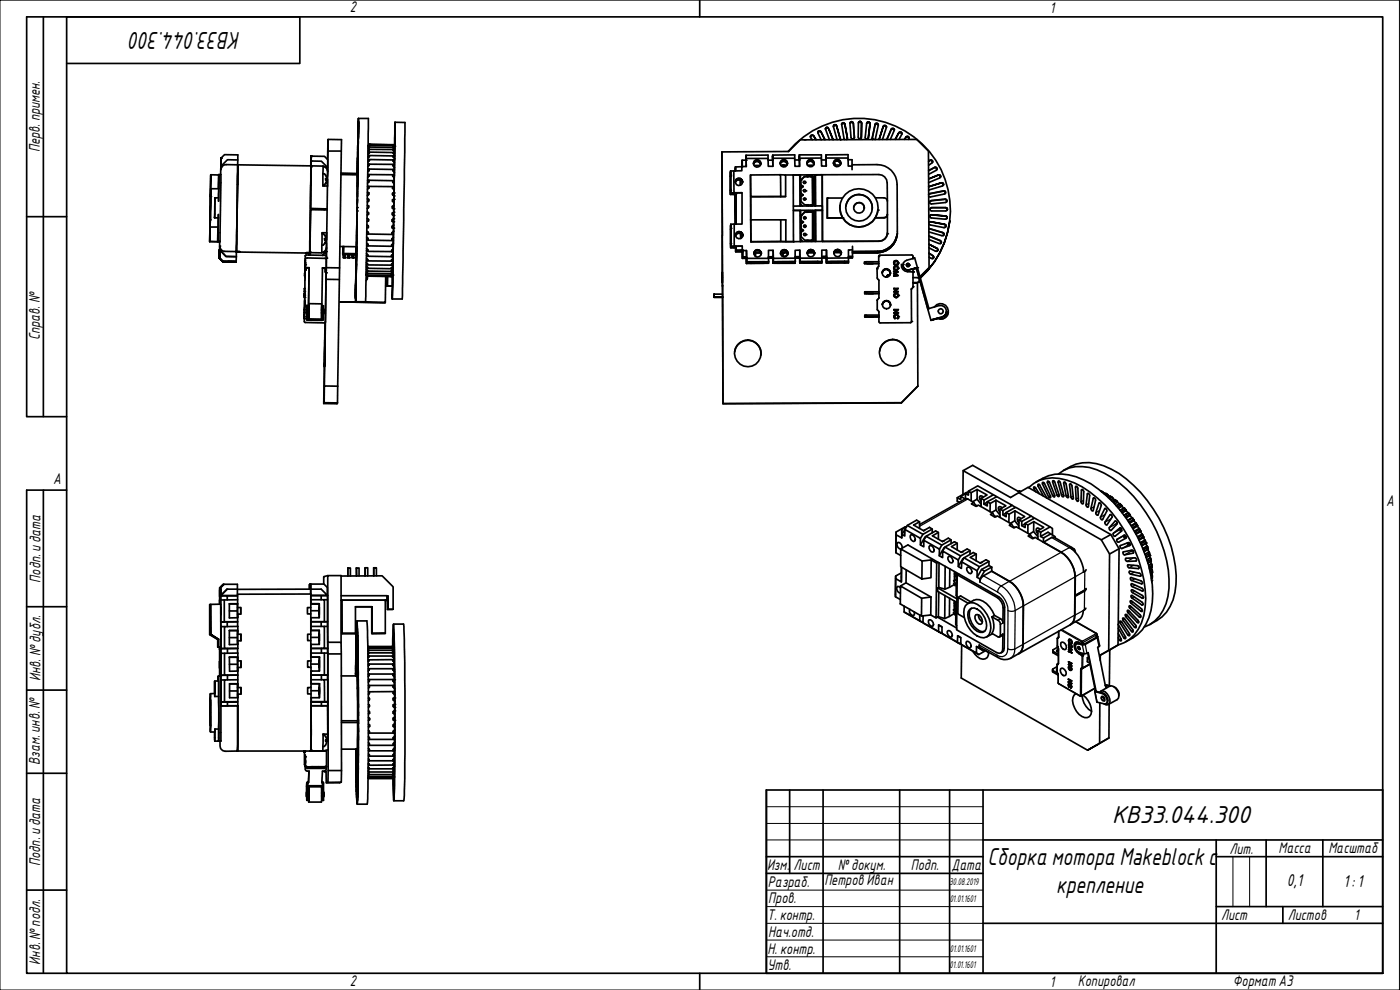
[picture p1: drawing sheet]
<svg xmlns="http://www.w3.org/2000/svg" width="420mm" height="297mm" viewBox="0 0 420 297" stroke-linecap="round" stroke-linejoin="round" font-family="sans-serif">
<defs><g id="words">
<g font-size="7">
<text x="72.2" y="9.5" transform="rotate(180 72.2 9.5)">КВ33.044.300</text>
<text x="333.8" y="247">КВ33.044.300</text>
<text x="296.4" y="259.6">Сборка мотора Makeblockс</text>
<text x="317" y="268">крепление</text>
</g>
<g font-size="5">
<text x="386.2" y="265.9">0,1</text>
<text x="403.2" y="266.2">1: 1</text>
</g>
<g font-size="4.4">
<text x="105" y="3.7">2</text>
<text x="315" y="3.8">1</text>
<text x="11.9" y="45.6" transform="rotate(-90 11.9 45.6)">Перв. примен.</text>
<text x="12" y="102.2" transform="rotate(-90 12 102.2)">Справ. №</text>
<text x="16" y="145.2">A</text>
<text x="416" y="151.7">A</text>
<text x="12.2" y="174.8" transform="rotate(-90 12.2 174.8)">Подп. идата</text>
<text x="12.2" y="204.3" transform="rotate(-90 12.2 204.3)">Инв. №дубл.</text>
<text x="12" y="229.5" transform="rotate(-90 12 229.5)">Взам. инв. №</text>
<text x="369" y="256.1">Лит.</text>
<text x="383.7" y="256.1">Масса</text>
<text x="398.7" y="256.1">Масштаб</text>
<text x="12.1" y="259.8" transform="rotate(-90 12.1 259.8)">Подп. идата</text>
<text x="230.2" y="261.1">Изм.</text>
<text x="238.2" y="261.1">Лист</text>
<text x="251.5" y="261">№докум.</text>
<text x="273.4" y="261.2">Подп.</text>
<text x="285.6" y="261.2">Дата</text>
<text x="230.4" y="266.1">Разраб.</text>
<text x="247.4" y="265.7">Петров Иван</text>
<text x="230.6" y="271.1">Пров.</text>
<text x="230.3" y="276.1">Т. контр.</text>
<text x="230.5" y="281.1">Нач.отд.</text>
<text x="366.5" y="276.1">Лист</text>
<text x="386.5" y="276.1">Листов</text>
<text x="406.4" y="276">1</text>
<text x="230.4" y="286.1">Н. контр.</text>
<text x="12.1" y="289.4" transform="rotate(-90 12.1 289.4)">Инв. №подл.</text>
<text x="230.3" y="291.1">Утв.</text>
<text x="105" y="295.9">2</text>
<text x="315" y="296.1">1</text>
<text x="323.5" y="295.8">Копировал</text>
<text x="370" y="295.8">Формат А3</text>
</g>
<g font-size="2.8">
<text x="285" y="265.5">30.08.2019</text>
<text x="285.1" y="270.6">01.01.1601</text>
<text x="285.1" y="285.5">01.01.1601</text>
<text x="285" y="290.6">01.01.1601</text>
</g>
</g></defs>
<g fill="none" stroke="#000" stroke-width=".51">
<path d="M107.5 39.8v-.2v.7M107.5 38.8v-.3v.7M107.5 37.2v-.4v.6M107.5 38.5v-.3v.6M107.5 39.5v-.3l-.1 4.8v-.7M107.6 38v-.4l-.1 .7M107.6 37.3v-.4l-.2 9.4 .1-8.9v.6M107.6 36.9l-.2 5.2 .1-.4M107.6 37v-.4v.5M107.6 36.4v.5zM107.6 36.9v-.4l-.2 5.5v-.5M107.6 35.5h3l-.2 13.8-.7 41.2h-3"/>
<path d="M118.6 36.7l2.9 .1-.3 29.6-.5 23.3h-3M245.4 39.7l.2-.3 .5-.1 .3 .2 1.2 2.5-1.2-2.5-.3-.3-.4 .1-.3 .2 .1 .4 .9 2.1M246.2 39.4l-.8 .3M248.5 38.3l-.8 .4 .3-.4 .7 .2-.3-.3h-.4l-.2 .6 1.1 3.1M251 37.6l-.9 .2 .3-.3h.4l.3 .3-.7-.4-.3 .6 1.1 3.9M252.5 37.3l.5-.4 .6 .4 .7 4.2-.7-4.3-.2-.3-.4-.1-.3 .2-.1 .4 .9 4.5M253.4 37.1l-.8 .1M255.1 36.9l.5-.4 .5 .5M256 36.8h-.9M257.6 36.9v4.2l.1 .4 .3 .1 .5-.3M257.7 36.7h.8M257.7 36.6l.4-.2 .5 .5-.5-.5-.5 .5z"/>
<path d="M258.6 36.9l-.1 4.3 .1-4.3M260.1 37l-.4 4.3v.3l.4 .2 .4-.1 .1-.4 .5-4.2-.5 4.3M260.2 36.8l.8 .1M260.3 36.7l-.2 .3 .6-.4 .4 .5-.4-.5zM262.7 37.2l.9 .2M263.6 37.5l-.1-.3-.4-.2-.5 .4-.9 4.2M265.2 37.8l.9 .2M266.1 38.1l-.5-.5-.6 .4-1.2 3.8 1.2-3.8 .3-.4h.4l.3 .3v.4l-1.1 3.5M267.6 38.6l.8 .4M268.4 39l-.4-.5-.5 .3-1.3 3M269.9 39.7l.8 .4-.4-.5-.6 .3-1 1.9 1-2 .7-.2 .3 .3-.1 .4-.8 1.5M63.1 59h.1"/>
<path d="M63.2 58.3l-.1 8zM63.2 52.4l-.1 6.6zM63.2 52.4l2.5 .1-.1 4.1M63.2 56.6l-.1 11.5zM64.5 59.4l-.1 5.9M64.5 59.4h1.1M65.7 52.5l-.1 4.1M65.7 52.4l-.1 8 .1-3.8h-2.5M65.7 52.4l-.1 4.2M65.7 52.4h.6l-.3 20M66.3 47.9v2.3zM66.3 47.5h.1"/>
<path d="M66.4 47.9l-.1 2.1zM66.4 47.4l1-1 4 .1-.1 3M71.3 49.5l-3.4-.1a1.62 1.62 0 0 0-1.6 1.5l.1-3.5-.2 5M71.3 49.5h.1M71.3 49.5l-.2 19.9M71.3 49.8h.1M71.4 48l-3.1-.1-1.9 1.9M71.4 49.5l-.1 5.9 .1-5.6M71.4 49.5v.3M71.4 49.5l21.9 .3M93.3 55.7l-.1 6.9M93.3 49.8l-.4 26"/>
<path d="M93.3 48.3l.1-1.5 4 .1 1 1v2.4M93.3 46.9v2.9zM93.3 46.9v1.5zM93.3 49.8v-3v3M93.3 46.8v1.6zM93.3 46.8l.1 3M93.4 49.8l-.1 5.9v-7.4l3.2 .1 1.9 1.9-.1 .9M93.4 49.8h3.4a1.51 1.51 0 0 1 1.6 1.7M96.9 52.2h.4M97.4 52.2l.3 .4M97.7 55.1l-.6 .5-.2-.1M97.7 52.6l.3 .9-.3 .1v.4l.3 .2-.3 .9 .2-.4"/>
<path d="M97.7 52.6h.1M98 53.6h-.3h.3M98.3 47.8l.2-6-1.2 74M98.4 51.5a1.66 1.66 0 0 0-1.4-1.6l-.1 5.9 1.4 .1v-2.1M98.4 51.5l-.1 1.4M98.4 45.3h4M98.5 41.8l4 .1-1.2 74M102.4 51.9l4.9 .2v.2M102.4 52.2l4.9 .1M107.3 59.7l-.1 1.5zM107.3 57.3v1.8zM107.3 51.8v.3"/>
<path d="M107.3 52.1l.3-16.6-.9 55 .2-16.5M107.3 52.4l-.3 21.6h-5M107.3 52.3l-4.9 .1M107.3 51.8v4.1zM107.3 54.8v2.2l.1-4.5-.1 2.5M107.3 49.5v2.6zM107.4 47.8l-.1 4.2zM107.4 51.1v-.9l-.1 2.9v-.9M107.4 47.9v.2v-4l-.1 6.7v-.8M107.4 44.3v.8v-.3M107.4 44.4v-.9v4.2v-.9M107.4 45.5v.8"/>
<path d="M107.4 48v3.4zM107.4 46.8v-.8v3.6v-.8M107.4 44.6v.8v-.2M107.4 43.5v.8v-.2M107.4 42.1v-.2v1.5v-.3M107.4 40.7v-.2v1.2l.1-.6M107.4 41.8v.7v-.4M107.4 42.5v.6v-.3M107.5 43.2v-.8l-.1 4.3v-.9M107.5 41.1v-.2v.7M107.5 42l-.1 .7v-.4M107.5 41.3l-.1 .5 .1-.5"/>
<path d="M110.2 59.7l.5 .2v.3l-.5 .4M110.3 57.8l.4 .1v.4l-.5 .4M110.3 54.2h.4v.3l-.4 .4M110.3 55.9h.3M110.4 50.8h.4v.3l-.4 .4M110.4 52.4h.4v.4l-.4 .4M110.4 49.4l.4-.1v.3l-.4 .4M110.4 46.9l.5-.2-.5 .7M110.4 48.1l.5-.2-.5 .7M110.5 44l.4-.3-.4 .5M110.6 55.9l.1 .5-.4 .4M110.6 55.9l7.4 .1"/>
<path d="M110.7 52.4h7.3M110.7 54.1l7.3 .1M110.7 43.4l.2-.1-.4 .4zM110.7 43.4l-.2 .4M110.7 49.3h7.3M110.7 50.7l7.3 .1M110.8 46.7l7.2 .1M110.8 47.9l7.2 .1M110.9 44.1l-.4 .6M110.9 44.8l-.5 .7M110.9 45.6l-.5 .7M110.9 44.1l-.4 .3"/>
<path d="M110.9 44.8l-.5 .3M110.9 45.6l-.5 .3M110.9 43.6l7.1 .1M110.9 44.1l7.1 .1M110.9 44.8l7.1 .1M110.9 45.6l7.1 .2M110.9 43.4h.1M110.9 43.4l-.2 .1M110.9 43.3l7.1 .1M110.9 43.4l7.1 .1M118 43.4l.4 .5M118 56l-.2 .5 .5 .4"/>
<path d="M118 54.2l-.1 .5 .4 .3M118 46.8l-.1 .2 .5 .5M118 43.7l.4 .7M118 44.2l.4 .7M118 44.9l.4 .7M118 45.8l.4 .7M118 43.4l.1 .1M118 43.5h.1M118 43.5l.4 .5M118 43.7l.4 .5M118 44.2l.4 .4M118 44.9l.4 .4"/>
<path d="M118 45.8l.4 .3M118 46.8l.4 .2M118 54.2l.3 .1M118 56l.3 .1M118 52.4l-.1 .1v.4l.4 .4M118 50.8l-.1 .4 .5 .5M118 50.8l.4 .2M118 52.4l.4 .2M118.1 43.5l.3 .4M118.2 57.9l-.4 .1v.4l.4 .4M118.2 59.8l-.4 .1v.5l.4 .3M118.3 54.2v.8"/>
<path d="M118.3 55v1.9M118.3 53.3v.9M118.3 56.9l-.2 12.6M118.4 51v.7M118.4 52.6l-.1 .7M118.4 48.2l-.5-.2v.3l.5 .5M118.4 49.5l-.5-.1v.3l.5 .5M118.4 48.2v2.8M118.4 51.7v.9M118.4 43.8l.2-7.1-.9 53 .1-7.1-.1 3.2h-1.5l.1-2.8v2.8M118.4 43.9v.5M118.4 44.4v3.8"/>
<path d="M216.7 45.6l.3 75.5 53.5-.3M219.2 52.9l.1-1.2-.1 6.6M219.2 58.3h1.5M219.2 52.9h.1M219.3 51.3v6.7zM219.3 52.9l-.1 5.4h1.5M219.3 58l1.5-.1v9.3v-9.2v9.2l-.1-8.9M219.3 51.3h.9M220.3 57.8l-1 .1M220.7 50.5v.7M220.7 50.2v1M220.7 58v.3"/>
<path d="M222.2 54l-.6-.1-.6 .3-.3 .5 .3-.5 .6-.2 .6 .1M222.2 53.6v1.9M222.2 53.6l.5 .5 .1 .6a1.09 1.09 0 0 0-.9-1.2 1.09 1.09 0 0 0-1.2 1M222.2 53.6h.1M222.6 50v1.2l-2.4 .1 .1 6.5h2.4v9.4h-2.4v6.6h2.5v1.2M222.6 50l-1.9 .1M222.7 50h1.3l-.1-2.5h6.6l.1 2.4h1.4l-.1-2.4h6.6l.1 2.4h1.4l-.1-2.4 6.6-.1 .1 2.4h1.4l-.1-2.4h6.6l.1 2.4h1.1v1.1M222.7 48.4v1.6zM222.7 50h-.1M222.7 57.8l-1.9 .1M222.7 50h.1M222.8 48.1v1.9"/>
<path d="M223.9 48.1v-1.1l.1 3M223.9 46.6v.9M223.9 48.1h-1.1v1.9M223.9 46.6v1.5M223.9 46.6l6.6-.1v1M225.2 52.5l9.1-.1v6.6h-9zM225.2 52.5l.2 20M225.3 59v7M226.1 48.9a1.12 1.12 0 0 1 1.3-.9 1.12 1.12 0 0 1 .9 1.2M226.1 49.1a1.11 1.11 0 0 1 1.2-.7 1.11 1.11 0 0 1 1 1M226.3 49.6h1.9M230.5 48.1h1.4l.1 1.8"/>
<path d="M231.8 47l.1 1.1zM231.9 46.6l6.6-.1v1M231.9 46.5v1.6M234.1 48.9a1.12 1.12 0 0 1 1.3-1 1.12 1.12 0 0 1 .9 1.2M234.1 49.1a1.13 1.13 0 0 1 1.2-.7 1.13 1.13 0 0 1 1 .9M234.1 49.1l.4-.5a1.13 1.13 0 0 1 1.8 .8M234.3 52.4l1.5 .1v6.5h-1.5M234.3 49.6h1.9M234.8 49.6h.5M235.8 52.5h2.3v20h-2.3M235.8 59h-10.5M236.5 45.5a27.5 27.5 0 0 1 40.2-2.3 27.5 27.5 0 0 1-.5 40.2 27.8 27.8 0 0 0 8.9-17.1"/>
<path d="M238.5 48h1.4l.1 1.9M239.9 46.5l-.1 1.5M239.9 46.5h6.6v.9M240 52.5h.2l.1 9.3M240.3 54h.1M240.3 56.4v4l1.2 1.1h.7v.3M240.3 59l.7-.5zM240.3 54v1.4M240.3 55.4l.7 .5-.7 .6M240.3 55.4v1l.7-.5M240.3 58l.7 .5M241.1 54.7h.1"/>
<path d="M241.1 57.1v.1M241.1 59.7h.1M241.2 54.4l.5 .1-.1 .5h-.4zM241.2 56.9l.5 .1-.1 .6-.4-.1zM241.3 59.4l.6 .3-.3 .4h-.3zM241.4 52.9v.1M241.4 42h.5M242.1 48.9a1.12 1.12 0 0 1 1.3-1 1.12 1.12 0 0 1 .9 1.2M242.2 52.6v.3h-.8l-1.1 1.1M242.2 52.9h.4l-.3 .1M242.3 49.6h1.9M242.5 48.6a1.08 1.08 0 0 1 1.1-.2 1.08 1.08 0 0 1 .7 .9 1.12 1.12 0 0 0-1-.9 1.12 1.12 0 0 0-1.2 .7z"/>
<path d="M243.2 40.9l.6-.4 1.1 1.5-1.1-1.5-.6 .4 .6 1.1M243.3 52.6v.3h.5M243.3 52.6h-.7v.3M243.3 52.6v.4M243.8 52.9h.3l.1 8.6h-.4M243.8 52.9l.1 8.6-.1-8.5h-2.4l-1.1 1.1M243.8 52.5v.4M243.9 40.6l-.7 .4M244.1 52.9l-.3 .1M244.7 52.5h-.2l.1 9.3M246.5 48h1.4l.1 1.8M246.8 52.4v9.4"/>
<path d="M246.8 52.4l-8.7 .1h1.9l.1 9.3M246.8 52.4l-2.1 .1 .1 9.3M247.9 46.5l-.1 1.5M247.9 46.5l6.6-.1v1M248.3 59.4v6.1l4.6-.1M250 41.9l-1.3-3.4 1.3 3.4M250.1 48.8a1.12 1.12 0 0 1 1.3-.9 1.12 1.12 0 0 1 .9 1.2M250.1 49a1.13 1.13 0 0 1 1.2-.7 1.13 1.13 0 0 1 1 1 1.11 1.11 0 0 0-1-1 1.11 1.11 0 0 0-1.2 .8M250.2 48.9l.3 .6M250.2 48.9l.2 .6M250.3 49.5h1.9M250.6 49.5l-.3-.7 .3 .7"/>
<path d="M252.2 41.8l-1.1-4 1.1 4.1M252.2 41.8l.1 .1M252.9 59.4h-4.6v6h4.6M254.3 41.6l-.2 .3M254.5 47.9h1.2v1.9M255.7 49.5l7.5-.1a6 6 0 0 1 6 6l.1 14a6.1 6.1 0 0 1-6 6.5h-7.5M256.4 41.2l-.1 .4-.3 .1-.4-.1-.2-.3-.3-4.3 .4-.5 .6 .4 .3 4.4M261.8 41.9l.8-4.6 .2-.3 .4-.1 .4 .7-1 4.3M262.7 59.4l3.1 .1 .5 .8v9.5a2.49 2.49 0 0 1-2.5 2.6M266.1 41.8l1.4-3 .6-.3 .3 .3v.4l-1.2 2.6M272.2 40.9l.7 .6-.2-.4-.4-.2-.8 .9 .8-.9 .6 .4-.2 .5M278.7 56l3.8-1.2-3.8 1.3"/>
<path d="M278.7 51.2l1.8-1h.4l.3 .2v.4l-.2 .3-2.3 1.2M278.7 48.4l.8-.3 .4 .5M278.7 48.4l.8-.4 .4 .6-1.2 1M279.5 48.1l.4 .6M280.5 50.3l.4-.1 .3 .5M280.8 50.2l.4 .7M281.6 52.5l-2.9 1.2 2.9-1.2M281.9 52.5l.4 .7M282.3 53v-.3l-.7-.2 .7 .3-.3 .6-3.3 1.4M282.9 54.9l.2 .7M283.2 55.4l-.1-.3-.6-.3h.4l.2 .4v.3l-.3 .3-4.1 1.3M283.5 57.4l.2 .7"/>
<path d="M283.8 57.8l-.3-.5h-.3l-4.5 1 .3-.2 4.2-.8h.4l.2 .3-.1 .4-.3 .2-4.2 .9-.5-.2M284 59.9l.1 .7M62.9 72.4l2.4 .1 .1-4.4-.1 4.4h.7M62.9 72.5l3 .1M63.1 66l-.2 6.5zM63.1 68.1h2.4M64.4 65.3l1.1 .1M65.4 72.4l.6 .1M65.5 68.1l-.1 4.3M65.5 65.4v2.7M65.5 65.4v-1l-.1 8M65.8 77.5l1.1 1 4 .1-4-.1z"/>
<path d="M65.8 77.5l1.1 1M65.9 72.6l-.1 4.9 .2-3.6a1.52 1.52 0 0 0 1.4 1.5l3.5 .1M65.9 74.9v2.2zM65.9 74.9l-.1 2.2zM65.9 77.4l1 1 4 .1M65.9 77.5l1 1h4M66 75l1.8 1.9 3.1 .1-3.1-.1zM66 72.4h.1M66 72.5l-.1 .1M66.9 78.4l4 .1M68.3 78.5l2.6 .1zM68.4 78.5h2.5z"/>
<path d="M70.9 78.5v.1M70.9 78.5h-2.6l2.6 .1M70.9 78.5h-2.5h2.5M70.9 75.5v3M70.9 75.6h1zM70.9 75.2l.1 .3M70.9 75.6l22 .3M71.1 69.4l-.2 6.1M71.1 69.4l-.2 6.1 1 .1-1-.1M71.1 69.4l-.1 5.8M71.9 75.6h.1M71.9 75.5v.1"/>
<path d="M91.5 78.9v.5M91.5 78.2v.7zM91.5 79.4h.1M91.5 78.3v1zM91.5 79.7v1.4zM91.5 79.8v1.1zM91.5 78.9h.1M91.5 78.2h.1M91.6 79.4v1.7M91.6 78.9v.5M91.6 78.2v.7M91.6 78.2v-1.5l.3-.2 5.9 .1 .2 .3-.1 4.2"/>
<path d="M91.6 79.2v.7M91.6 78.1v2.9v-.6l1.2-.1M91.6 77.6l.7-.2 5.6 .2M91.6 79v1zM91.9 75.9h1zM92.9 75.8l-1 .1h1M92.9 75.8v.1M93 75.8l-.1 .8v-.7M93.1 69.8l-.1 6M93.2 62.6l4.1 .1zM93.2 62.9l-.1 6.9M96.6 70.2h.5"/>
<path d="M97.1 70.2l.3 .4M97.3 62.7h.9zM97.4 73.1l-.4 .4h-.4M97.4 71.6h.3zM97.5 70.6l.3 .9-.4 .1v.5l.4 .1-.4 .9 .3-.4M97.9 75l-.4 .4-1 .5-3.5-.1M97.9 74.9v.1M98 74.5l-.1 1-1.1 1.1 1.1-1.1v1.2M98 74.3l-.1 .6M98 71.9v-2.1h-1.4v5.9a1.53 1.53 0 0 0 1.4-1.5v-1.3M98.2 62.7v.3l-5-.1-.1 6.9M102.9 76.3v-2.3v2.3h.2v1h.5"/>
<path d="M103.1 76.6h.5v.7h-.5zM103.1 76.6v-.3h.5v.3M103.2 74l-.1 2.1M103.6 76.3h.8l-.1 1h.5M104.4 76.6h.5l-.1 .7h-.5zM104.4 76.6v-.3h.5v.3M104.9 76.3l.8 .1v.9h.5M105.7 76.6h.5v.7h-.5zM105.7 76.6v-.2h.5v.2M106.9 78.9v-.2v.9M106.9 76.1h-3.8l-.2 .2 4 .1h-.7M106.9 74v.2z"/>
<path d="M106.9 79.3v-.2v4.1M106.9 79.6l.1-3.5-.2 5.9M106.9 77.8l-.1 5.1v-.9M106.9 74v.7M106.9 74v2.9v-2.2M106.9 76.4v-.8v3.5v-.9M107 74l-.1 4.2zM107 74.4l-.1 3.2 .2-5.1-.1 2.9M107.1 70.7v-2.1v4.5v-.9M107.1 70.6v1M107.1 66.5v1.8zM107.2 64.4l-.1 1.4z"/>
<path d="M107.2 62.3v1M109.9 78.7l.5 .7-.5-.2M109.9 79.8l.5 .7-.5-.3M110 77.5l.4 .5v.2M110 74.5l.4 .5v.4l-.4-.2M110 76.1l.4 .5v.3l-.4-.2M110 78l.4 .2M110 71.2l.5 .4-.1 .5M110 72.9l.5 .4v.4l-.5-.1M110 72l.4 .1M110.1 67.5l.5 .3v.4l-.5 .1M110.1 69.4l.5 .3v.5h-.2"/>
<path d="M110.1 70.2h.3M110.2 63.6l.4 .3v.3l-.4 .3M110.2 65.6l.4 .2v.5l-.4 .1M110.2 61.6l.5 .2-.1 .5-.4 .2M110.3 79.5l7.2 .1M110.4 70.2l7.3 .1M110.4 72.1l7.3 .1M110.4 73.8l7.3 .1M110.4 75.4l7.2 .1M110.4 76.9l7.1 .1M110.4 78.3h7.1M117.7 70.3h.3"/>
<path d="M117.9 78.8v.5l-.4 .3zM117.9 79.9l-.5 .7 .5-.3M117.9 77.6l-.4 .4 .1 .3M117.9 79.3v1.5M117.9 78.2l-.3 .1M118 74.7v.7M118 76.2l-.5 .4v.3l.5-.1M118 74.7l-.5 .4v.4M118 76.8l-.1 2M118 75.4v1.4M118 73.8l-.3 .1M118 75.4l-.5 .1"/>
<path d="M118 71.3v.8M118 73v1.7M118 71.3l-.4 .4v.4h.4M118 73l-.5 .5 .2 .4M118 70.4v.9M118 72.1v.9M118.1 69.5l-.1 .9M118.1 69.5l-.5 .3 .1 .5M118.1 65.6l-.4 .4v.4l.4 .1M118.1 67.6l-.4 .3v.4l.4 .1M118.2 61.8l-.5 .2v.4l.5 .3M118.2 63.7l-.5 .2v.5l.5 .2"/>
<path d="M219.3 68.8v.1M219.3 67.7v6.6M219.3 67.3v6.7zM219.3 74h1.6v1.1l1.9-.1M219.3 73.1v1.2h1.5v1.2h1.9M219.3 67.7v1.1M219.3 74.3h1.5M220.3 67.2l-1 .1M220.3 73.8l-1 .1M220.8 74.3v1.3h1.9M220.8 74.3h.1M220.8 75.5v.1"/>
<path d="M220.9 73.9v1.2l1.9-.1M222.2 70l-.5-.1-.6 .3-.4 .5 .4-.5 .6-.2 .5 .1M222.2 69.6l.1 2v-2M222.3 69.6l.5 .5 .1 .6a1.12 1.12 0 0 0-.9-1.2 1.12 1.12 0 0 0-1.3 1M222.4 75.1l.3 .4M222.7 75.6l.1 .1M222.7 75.5v.1M222.8 73.8l-1.9 .2M222.8 75v.2M222.8 75.2v1.9h1.2v1.5h1.2M222.8 75.7v1.8h1.2v1.5h1.2M222.8 75.7v1.8"/>
<path d="M222.8 77.1h1.2M222.8 75.2l.1 1.9M224 77.5h-1.2M224 77.5v1.5M224 75.2v1.9M224.1 77.5l-.1 1.1M225.2 78.6h4.3M225.2 78.6v.4M225.3 66h9v6.4l-8.9 .1zM226.4 75.6h1.9M226.4 75.6l.4-.4 .5-.2 1 .6M226.4 75.6a1.13 1.13 0 0 1 1.9 0"/>
<path d="M226.4 75.9l-.1 .2M226.8 75.9v1M228.2 75.9l.2 .5-.1-.5M228.5 75.9h-2.2a1.12 1.12 0 0 1 1.2-.9 1.12 1.12 0 0 1 1 1.2M229.4 78.9v.1M229.5 78.5v.1M229.5 78.6h1.1M230.6 78.6v.3h-1.2v-.4v.5h-4.2M230.6 77.5l.1 1h-6.6M230.6 78.9l-6.6 .1M230.7 78.5l-.1 .1M232 75.1v1.9l-1.4 .1h1.4v1.5h1.2"/>
<path d="M232 77v.1M232.1 77.5l-.1 1.1M233.2 78.6v.3h-1.2v-1.5l-1.4 .1h1.4v1.4M234.3 75.9h2.2M234.3 75.9a1.12 1.12 0 0 1 1.2-1 1.12 1.12 0 0 1 1 1.2M234.3 66h1.5v6.5l-1.5-.1M234.3 75.9h.1M234.4 75.9l-.1 .2M234.8 75.1h1.1l.4 .5h-1.9zM234.8 76.4l.5-.5-.5 .5 .1 .4 .3 .1h.4l.7-.5M234.8 76.6l.2 .3M236.2 75.9l.2 .5"/>
<path d="M236.3 75.9h.1M236.3 75.6a1.1 1.1 0 0 0-1-.6 1.1 1.1 0 0 0-.9 .6M238.1 61.8h8.7v1.3h-8.7M238.1 63.2h2l.1 9.3M238.6 77.1h1.4v1.4h1.2M238.6 78.5v.4h-1.2v-.4v.4h-4.2M238.6 77.4h1.4v1.5h1.2v-.4M238.6 77.5l.1 1h-6.6M238.6 77.5l1.4-.1v1.5h6.6M238.6 78.5l-5.4 .1M238.6 78.9l-6.6 .1M238.7 78.5h-.1"/>
<path d="M240 75v2h-1.4M240 77v.1M240.1 77.5l-.1 1M240.1 63.2h.2v9.3M240.3 61.3l.6 .5M240.3 71l1.2 1.1h.8v.3M240.3 71.9l.6 .5M240.4 64.8l1.1-1.1 2.4-.1v8.5M240.4 66.1l.7 .6M240.4 66.1v1l.7-.5M240.4 67.1v3.9M240.4 68.6l.7 .5"/>
<path d="M241.1 69.1l-.7 .5M241.1 66.7l-.7 .5M241.2 78.5h4.2M241.3 65.1h.5l-.1 .6h-.4zM241.3 67.5l.5 .1-.1 .6h-.4zM241.3 70.1h.5l-.1 .6h-.4zM241.5 63.6v.1M241.9 65.4v.1M241.9 67.9h.1M242.2 61.5h.5v.3M242.3 63.2v.4h-.8l-1.2 1.1 .1 1.4M242.3 72.1h.5v.3"/>
<path d="M242.3 63.6h.4l-.4 .1M242.4 75.9l-.1 .2M242.7 63.2h.7v.4M242.7 63.2v.4M242.8 75.1l.5-.2 1 .7h-1.9zM243.4 63.2v.4l.5-.1M243.4 61.5h.1M243.5 72.1h.1M243.8 61.5h-.4v.3v-.3h-.7M243.8 61.5v.3M243.8 63.2l.1 .3M243.9 63.5h.3v8.6h-.3"/>
<path d="M243.9 72.1h-.4v.3v-.3h-.7M243.9 63.5v8.9M244.2 63.5l-.3 .1M244.2 75.9l.2 .4M244.5 75.9h-2.2a1.12 1.12 0 0 1 1.2-1 1.12 1.12 0 0 1 1 1.2M244.6 63.2l2.2-.1v9.3M244.6 63.2l.1 9.2M244.6 63.2v9.2M244.8 63.1l.1 9.3M245.4 78.5v.4h1.2v-.4M245.4 78.5v.4h-4.2M245.4 78.5h1.2"/>
<path d="M245.4 78.5h.1M245.4 78.9h.1M246.6 77.3h1.4v1.6h1.2v-.4M246.7 78.5h-.1M248 75v1.9l-1.4 .1h1.4v1.5h1.2M248 77.4l-1.4 .1 .1 1h-6.6M248 77.3v1.6M248 76.9v.1M248.1 77.5l-.1 1M248.3 65.4v.1M250.3 75.8a1.12 1.12 0 0 1 1.2-.9 1.12 1.12 0 0 1 1 1.2M250.3 76l.1-.2-.1 .3"/>
<path d="M250.3 75.8v.1M250.8 75h1.1l.4 .5-1.9 .1zM252.1 61.7l.2 2.5 .6 1.2M252.1 61.6v.1M252.3 75.5a1.1 1.1 0 0 0-1-.6 1.1 1.1 0 0 0-.9 .7M252.4 75.8l-2.1 .1M252.4 76.2l-.2-.4 .2 .5M252.9 65.4a5.7 5.7 0 0 0 9.8 0M253.4 78.5h1.2M253.4 78.5v.4h1.2M253.4 78.5h-4.2M253.4 78.5v.4h-4.2"/>
<path d="M253.8 61.9a4 4 0 0 1 4.5-3.5 4 4 0 0 1 3.4 4.5M254.6 76.9h1.2M254.6 77.3h1.2M254.6 78.4l-6.5 .1M254.6 78.9h-6.6M255.8 73.9v1.1h-1.2v2.4l-6.5 .1-.1-2.5h-1.4v2.5h-6.5l-.1-2.5-1.4 .1v2.4h-6.5l-.1-2.4h-1.4v2.4h-6.5l-.1-2.3h-1.2M255.8 75v2.3l-1.2 .1v1.5M256.2 62.2a1.6 1.6 0 0 1 1.8-1.4 1.6 1.6 0 0 1 1.4 1.7M259.5 79l.5 .1M259.5 79h4.2M259.5 78.6v.4M260 78.5l-.5 .1v.5"/>
<path d="M260 79.1h3.7M260.3 79.1l1.8-.1zM262.7 65.3h2.6M262.7 65.3v.1M263.5 63l-.8 2.3M263.7 78.5v.6M263.7 78.5h-3.7v.5M263.7 79.8l-.5 .8 .1 2.8 .5 .7v3.5M263.7 79.1v.8M263.8 72.4l-38.4 .2M265.3 65.3l-2.6 .1M266.3 60.2v-5.4a2.49 2.49 0 0 0-2.5-2.4h-17v20h17"/>
<path d="M266.3 64.5l-.6 .8h-.4M266.3 70.2a2.51 2.51 0 0 1-2.5 2.2M266.3 64.3l-.1 .5-.9 .5M268.2 78.7l.3 .7M268.4 78.8l.5-.5 .4 .1 .1 .5M268.5 79.4l-.3-.5 .2-.6 .8-.1a.69 .69 0 0 1 .1 1.2M268.5 80l.4-.2 .4 .2v.8h-.8zM268.5 79.3v.1M268.5 79.3l-.1-.4 .1-.5 .4-.1 .4 .1v1M268.9 79.9l.4 .1 .1 .4M268.9 79.9l-.5 .4M268.9 79.8v.1"/>
<path d="M269.2 70.5a6 6 0 0 1-5.9 5.3h-7.5M269.3 70.2a6 6 0 0 1-6 5.2l-7.5 .1M269.6 78.9l-.3 .5M270.5 79.3a1.97 1.97 0 0 0 1.9 2.2l1.6 .2M271 79.4a1.45 1.45 0 0 0 1.9 1.5 1.49 1.49 0 0 1-1.9-1 1.49 1.49 0 0 1 1.1-1.8l2.4-.7 .8 2.9M272 79.5l.5-.5 .5 .6M272.1 79.2l.4-.2 .4 .2 .1 .4-.3 .4h-.4l-.3-.4zM272.2 79.2l.3-.1 .3 .2-.1 .6-.5-.1zM274 77.6v-.8l-.3-.3-9.7 .1-.3 .2v1.7M278.8 76l1.2 .8 .2 .4M278.8 75.9l1.4 1.1-.4 .6-1-.5M278.8 74.3l2.3 1.1 .3-.2-.2-.7"/>
<path d="M278.8 70.8l3.4 1.4 .3 .5M278.8 71.9l3 1.2 .7-.3-.3-.6M278.8 68.6l4.2 1.2 .3 .5M278.8 68.6l4.2 1.2 .3 .6-.6 .3-3.9-1.1M278.8 67.2l.3 .3 4.2 .8 .6-.4-.1-.4-.3-.2-4.2-.8 4.2 .9 .4 .5M279 64.9l.5-.5-.3 .1-.2 .4 .1 .4 .4 .1 4.2 .4 .4-.2 .1-.3v-.4l-.4-.1 .4 .6M279.1 62.8l.5-.5h4.2l.4 .2 .2 .4M279.1 60.4l4.6-.7 .5 .5-.4 .6-4.3 .4-.5-.4zM279.2 62.5l.4-.2h4.2l.4 .1 .2 .4-.6 .5h-4.2l-.4-.1zM279.3 66.5l-.5 .4M280 77.5l.2-.3-.2 .4M281.2 74.5l.3 .5"/>
<path d="M281.2 74.5l-2.4-1.2 2.4 1.2M281.5 74.9l-.3 .5M282.5 72.6l-.2 .5M283.3 70.1l-.2 .6M283.8 64.8l-4.3-.4 4.3 .4M283.8 67.5l-.1 .7M284.2 65l-.1 .6M284.2 62.5v.6M284.2 60.3l-.2-.4-.3-.1-4.3 .4-.4 .4M91.2 95v.6M91.2 95.6h.1M91.2 94.4v1z"/>
<path d="M91.2 95h.2M91.2 95.6h.2M91.3 93.8v-.9l.1 .9M91.3 94.3l-.1 .7zM91.3 94.3h.1M91.4 95v.6M91.4 94.3v.7M91.4 87.9v1.4M91.4 87.4v-.9v1.1l.1-.2M91.4 87.9v.7zM91.4 88.6v.7zM91.4 88v1.1z"/>
<path d="M91.4 88.6h.1M91.4 89.3h.1M91.4 90.2v2.4zM91.4 89.3v5M91.5 81.4l-.1 .8M91.5 80.4h.1M91.5 81.1h.1M91.6 82.9l-.2 5M91.6 81.4v1.5M91.6 82.9v.2zM91.6 82.2l-.2 .7M91.6 81.1v.3"/>
<path d="M92.1 92.6v-.9l-.1 4.2M92.1 92.6v1.6M92.1 92.6l-.2 .2v1.2l.2 .2M92.1 94.2l-.1 1.7M92.4 92.9h.2M92.4 93.8h.2M92.7 91.1l3.8 .1v.6v3.9h-3.9M92.7 91.2l-.1 4.5zM92.8 80.3l-.9 .1v.6h-.3M92.8 80.3l-.2 12.3h-.2M96.5 93h.3v1l-.3-.1M96.8 91.7h.3l-.1 4.3-5-.1"/>
<path d="M96.8 80.4l.8 .1v1.1M97.1 92.7l.2 .2v1.1l-.2 .2M97.5 96.8l-.3 24.3M97.6 81.1h.3M97.9 83.8l4 .1M97.9 81.1l-.2 15.6-.3 .2-5.8-.1-.3-.4 .1-.8M97.9 80.6l-1.1-.2-.1 15.5h-4.3v-4.2l-.3-.1M97.9 80.3l4 .1M106.7 86.3v.7v-.2M106.7 88.2v.6v-.4M106.7 88.8v.7v-.5M106.7 89.1v.5v-.5"/>
<path d="M106.7 89.1v.5zM106.8 80.9l.1-3.7-.1 4.8M106.8 83.9l.1-.6-.1 1.1v-.1M106.8 82.5v-.2v.6M106.8 82l-.1 6v-.3M106.8 83.4v-.3v.6M106.8 84.1v-.4v.6M106.8 84.4v.4zM106.8 84.6v-.4v.6M106.8 84.4v-.6l-.1 5.3M106.8 87.6l-.1 .7v-.4M106.8 86.7v.7v-.3"/>
<path d="M106.8 85.5v.7v-.2M106.9 82.5v.7M106.9 80.8v-.7l-.2 8.8v-.5M106.9 81.2v-.8l-.2 5.4v-.2M106.9 84.1l-.1 .8v-.8v.4M106.9 82.8v-.3v.7M106.9 81.8v-.3v.8M109.9 82.5l.4 .4M109.9 81.5l.4 .5M109.9 82l.4 .5M109.9 80.7l.5 .6-.5-.3M109.9 81.7l.4 .3"/>
<path d="M109.9 82.2l.4 .3M110.2 83.8v-.9v.7l-.3 .7M110.2 82.7l.1 .1M110.2 82.8l.1 .1M110.3 80.5l7.2 .1M110.3 82.7v.1M110.3 82.7l-.4-.4 .3 .5M110.3 82.9l7.1 .1M110.3 81.3l7.1 .2M110.3 82l7.1 .2M110.3 82.5l7.1 .1M110.3 82.8l7.1 .1"/>
<path d="M115.8 83l-.2 7.8-13.9-.2 13.9 .2M116.2 85.8h-.4h1.9M117.5 82.9h-.1M117.9 82v.5l-.5 .5M117.9 80.8l-.5 .7M117.9 81.5l-.5 .7M117.9 82l-.5 .6M117.9 82.3l-.5 .6M117.9 80.8v1.2M117.9 81.1l-.5 .4M117.9 81.8l-.5 .4M117.9 82.2l-.5 .4"/>
<path d="M117.9 82.5l-.5 .5M214.3 88.3v.8zM214.3 88.4v.8h2.6h-2.6zM214.3 88.4v.7h2.6h-2.6zM214.3 88.3v.8h2.6h-2.6v-.8h2.6M216.8 81.6v3.2zM216.8 85.8l.1-.2 .1 35.5 53.5-.2M216.9 89.1h-2.6h2.6M259.5 88.1h4.3M259.5 87.6v.5M259.6 95l4.2 .1M259.6 95h4.2"/>
<path d="M259.6 94.5v.5M260 87.6h-.5v.5M260 94.5l-.5 .1v.5M260.4 88.1h1.7zM260.5 95h1.6zM263.8 94.5v.6M263.8 87.6v.5M263.8 87.6h-3.8v.5M263.8 94.5h-3.8v.5M263.8 88.1v1.2l-.5 .7v2.9l.4 .5 .1 1.1M264.7 81.8a1.25 1.25 0 0 1 1.4-1 1.25 1.25 0 0 1 1.1 1.3 1.25 1.25 0 0 0-1.1-1.3 1.25 1.25 0 0 0-1.4 1 1.25 1.25 0 0 1 1.4-1 1.25 1.25 0 0 1 1.1 1.4M264.8 91.4a1.25 1.25 0 0 1 1.4-1.1 1.25 1.25 0 0 1 1.1 1.3 1.25 1.25 0 0 0-1.1-1.3 1.25 1.25 0 0 0-1.4 1 1.25 1.25 0 0 1 1.4-1 1.25 1.25 0 0 1 1.1 1.3"/>
<path d="M266.2 82.9l.5-.4 .3 .2-.6-.2-.2 .7M268.2 82.1l1 .5M268.2 80.3l.1 .4a.78 .78 0 0 0 1.1 .2l.2-.4M268.2 81.4l1 .2M268.2 81.4l1.4 .2-1.1 .6M268.3 94.9l.2 .7M268.3 93.8l1.3 .1M268.3 88.5l.2 .6 .4 .2 .7-.6M268.3 87.5l1.3 .1M268.3 86.5l1 .2M268.3 86.5h1.3l-1.1 .9M268.3 92.9l1 .1"/>
<path d="M268.3 92.9h1.3l-1 .9M268.4 94.9l.6-.5 .4 .1 .1 .5M268.4 88.5l.5-.5 .4 .2 .2 .4M268.5 82.2l1.1 .5h-1.3M268.5 87.4l1.1 .2-1.3-.1M268.5 88.2l.4-.2 .4 .2 .2 .4-.2 .4h-.8zM268.5 95.6l-.2-.6 .2-.6 .7-.1a.73 .73 0 0 1 .2 1.3M268.6 93.8l1 .1-1.3-.1M268.6 95.4l-.1 .2M268.6 95.4l-.2-.4 .1-.5 .5-.1 .4 .1v1.1M269.2 81.6l-1 .5M269.2 82.6l-.9 .1"/>
<path d="M269.3 86.7l-1 .8M269.3 93l-1 .8M269.6 82.7h-1.3M269.6 86.5l-1.1 .9M269.6 81.6l-1.1 .6M269.6 95l-.2 .6M269.6 92.9l-1 .9M273.6 86.7l-.2 10.1-9.3 .1-.3-.3v-1.5M274 84.8h1.3h-1.3M274 83.3l1.7 .1 .3 .9-.7 .5 .5-.2 .2-.5M274 80.7v5.5l-.5 .6M275 80.4l-1 .4"/>
<path d="M275 80.4l3.4 12.3M275 80.4l.9 3.3M275.3 80.3l-2.4 .6 2.1-.5M275.3 80.3l-.3 .1M275.3 84.8l.2 31M275.3 80.3l3.5 12.3M275.8 83.4l-.1 .1M275.8 83.3l-.1 .1M276 84l2.4 8.7M278.4 92.7l3.4-1a1.78 1.78 0 0 1 2.2 1.2 1.78 1.78 0 0 1-1.2 2.2l1-.8 .2-.7M278.4 92.7l1 3.4M278.8 80.3l-.2-35-3.5-3.5-34.9 .2-3.5 3.5-20 .1 .2 40.2"/>
<path d="M278.8 80.3l-2.7 2.8M278.8 80.3l-2.7 2.7M279.7 96l1.7-.4-1.6 .4M279.7 95.9l3.1-.8-3 .8M279.7 95.9v.1M279.8 95.9l-.4 .2M279.8 96l-.4 .1M280.4 92.1a2.29 2.29 0 0 1 3.1-.7 2.29 2.29 0 0 1 .8 3.1 2.29 2.29 0 0 1-2.9 1M284.6 93.6a2.29 2.29 0 0 1-3.4 1.9M97.5 102l-.2 8zM97.5 101.8v8zM101.3 115.9l-4-.1v5l4 .1"/>
<path d="M101.3 115.9v5M220.5 105.6a4 4 0 0 1 4.4-3.5 4 4 0 0 1 3.5 4.4M264 105.4a4 4 0 0 1 4.4-3.5 4 4 0 0 1 3.5 4.4M275.5 115.9l-5 5M97.3 120.8l-.1 .3h4l.1-.2M217 121.1h.1M268.9 159.6v.9M270.6 158.9v2.5M271.9 158.2l-.2-.2-2.8 1.6v6.2M272 158.1l-1.4 .8v1M272.3 157.7l4.7 2.6 2.8-1.6M276 158.5v-1.9l-.9-.5-2.8 1.6-1.6 2.7"/>
<path d="M276 156.6l-1.8 .9 3 1.7M277.2 159.2l1.8-1 .8 .5v1.2M277.4 159.1l-.2 .1M281.6 159.8l-1.8 1 3 1.7M289.1 141.2l-.1 7.1M289.7 149.7l-1.3-.7v.9l-1.1-.6v1.1l.6 .3M289.8 149.7h.6l1.8 1-.7 .5 1.4 .7 .7-.3 4.3 2.4-.7 .4 1.4 .8 .7-.4 4.3 2.4-.7 .4 1.4 .8 .7-.4 4.2 2.5-.7 .3 1.4 .9 .7-.5 2.5 1.5M289.8 149.7v-1.6l.8 .5v-1.2l.9 .4v2.5M289.8 148.1l-1.4 .9M289.8 149.7l-13.8 7.7M290.4 147.8l-3.1 1.5M290.6 147.4l2.8-1.6 4.7 2.6-2.8 1.6"/>
<path d="M290.6 147.6l-.8 .5M291.5 147.8l1.7-.9v2.9l-1.3 .7M292.2 150.7l.7 .9 .4 .2M293.2 146.9l3 1.6-1.8 1M293.2 149.8l1.2 1.5M294.4 149.5l.9 .5v1.2l1 .6v-1.3l.9 .6-.1 2.4M294.4 149.5v2.5M294.4 151.8l-.1 .1M295.1 149.1l-.8-.3a1.1 1.1 0 0 0 .1 1.7M296.3 150.5l2.8-1.5 4.7 2.6-2.8 1.6M296.3 150.7l-1 .5M297.9 154l.7 .9 .4 .1"/>
<path d="M298.1 148.4l.7 .4v.3M298.9 150.1l3 1.7-1.8 1M298.9 150.1v2.9l1.2 1.5M298.9 150.1l-1.7 1M298.9 153l-1.3 .8M300.1 152.8l.9 .4v1.3l.9 .6v-1.3l.9 .5v2.5M300.1 152.8v2.4M300.1 155.1h-.2M300.8 152.4l-.4-.3-.7 .1-.1 .4 .5 1.1M301.9 153.8l2.9-1.6 4.7 2.7-2.9 1.5M301.9 153.9l-.9 .6M303.6 157.2l.6 .9 .4 .1"/>
<path d="M303.8 151.6l.7 .5v.3M304.5 156.3l-1.3 .7M304.6 153.3l2.9 1.7-1.7 1M304.6 153.3l-.1 3 1.3 1.5M304.6 153.3l-1.8 1M305.6 147.4l.3-.2 .5 .3M305.8 147.8l2.7-1.6 24.9 14.2 2.5 4.2-.4 28.9-2.4 1.5-.2 10.7M305.8 158.3l-.2 .1M305.8 156l.8 .4v1.3l1.1 .6v-1.3l.8 .5v2.5M305.8 156v2.5M306 147.7l-14.1-8.1-2.8 1.6 14.2 8.1 2.5-1.5 24.7 14.2 2.5 4.2-.3 28.9-2.5 1.5M306.5 155.6l-.9-.4a1.11 1.11 0 0 0 .2 1.7"/>
<path d="M307.7 157l2.8-1.6 4.7 2.7M307.7 157.1l-1.1 .6M308.7 146.3a11 11 0 0 1 11.5-2.2 31.3 31.3 0 0 1 15.5 12.3 41.5 41.5 0 0 1 8.2 23.2 17 17 0 0 1-3.5 10.9l-1.4 1.3-1.6 1-1.9 .7-2.8 1.6M309.5 154.9l.7 .4-.1 .3M310.2 159.5l-1.3 .8M310.3 156.5l2.9 1.7-1.7 1M310.3 156.5l-.1 3 1.3 1.5M310.3 156.5l-1.8 1M310.8 147.6l-.6-1.2 .1-.3 .5 .3 1.1 1.7M310.9 144.6a12.9 12.9 0 0 1 14.3-.6 38.6 38.6 0 0 1 17.4 19.8 30 30 0 0 1 2.2 21.5 11.6 11.6 0 0 1-7 7.3M312.1 158.9l-.4-.4-.4-.1a1.11 1.11 0 0 0 .2 1.7M312.3 159.7l-.8-.5v2.5"/>
<path d="M313 144.7l.4 .3 1.9 3.9-.1 .5-.5-.3-1.8-3.9zM313.2 148.9l-1.7-3.1 .1-.5h.2l2.3 4.1M314.5 144.3l.5 .4 1.5 3.9-.1 .5-.5-.4-1.6-3.9zM316 144.2l.5 .4 1.4 4-.2 .4-.5-.4-1.3-4zM317.6 144.4l.2-.1 .4 .5 1 4.2h-.4l-.2-.4zM317.6 142.2a11.1 11.1 0 0 1 11.6-1.2 34.3 34.3 0 0 1 16.5 15.6 35.2 35.2 0 0 1 4.8 22.3 11.3 11.3 0 0 1-7.1 9.2M319.2 141.1a12.8 12.8 0 0 1 14.3-.3 38.3 38.3 0 0 1 17 20.4 30 30 0 0 1 1.5 18.8 11.8 11.8 0 0 1-6.9 7.4M319.3 144.7l.2-.1 .4 .5 .8 4.2h-.3l-.4-.5zM321.1 145.2l.4 .1 .2 .4 .4 3.8-.2 .3-.5-.6zM322.8 145.9h.3l.4 .6v3.9l-.4-.2-.1-.4zM324.7 146.9h.2l.3 .6-.1 3.7-.6-.3-.1-.4zM326.5 148l.2 .1 .3 .6-.5 3.5-.2-.1-.4-.6z"/>
<path d="M328.2 149.3l.5 .4 .1 .4-.8 3.2-.3-.1-.3-.6zM329.8 151h.5l.2 .6-1.1 3-.5-.4v-.4zM330.4 147.4h.1M330.5 147.4l.5 .2M330.5 147.4l1.2 .7M331.5 152.6l.2-.1 .3 .2 .2 .6-1.5 2.7-.4-.5v-.3zM331.8 148.1l-.3 .2M332.4 148.4l-.5-.3 1.2 .9M333.1 154.5h.5l.2 .7-1.8 2.3-.4-.5v-.3zM333.2 149h.1M333.2 149l1.3 1M333.2 148.9l-.6 .4"/>
<path d="M333.3 149l.6 .3M334.6 150l.7 .4M334.6 156.4l.6 .2v.6l-2 2-.3-.6v-.3zM334.6 150l.7 .5M334.6 150l-.8 .4M335.3 156.8l-.3 .7M335.3 150.5v.1M335.3 150.6l.6 .6M336 151.1l-1 .6M336.5 158.6l-.3 .5 .2 .4M336.6 151.6l-.6-.5 .7 .7M336.7 151.8h.1"/>
<path d="M336.7 151.8l.5 .6M337.4 152.4l1.2 1.4M337.4 152.4l.5 .6M337.4 152.4l-1.2 .7M338.6 153.8l1.3 1.6M338.6 153.8l.6 .6M339.9 155.4l1.5 2.3 1.4 2.6M339.9 155.4l.4 .6M341 157l.4 .7M342 158.7l.4 .7M66 176.8v2.2zM66.2 176.8v2.1z"/>
<path d="M66.2 178.6l-.2 .2M66.3 178.8v33M66.3 178.8l-.1-2.5-.2 2.5-.1-2.4-.1 4.9M66.3 178.8h1.9v1.2M67 175.4l-1.1 1 1.2-1M67.1 175.3h4.1v3.4h-4.9l1.9-1.9M67.1 175.3l-.9 1M67.2 175.3l-1 1M68.2 178.8h3.1v2.4M71.2 178.3l22.1-.1v.4M71.2 176.8h-3.1l-1.9 1.9M71.3 179.9l-5 .1"/>
<path d="M92.9 175.4v1.4zM93 176.8v-1.5v1.5M93.2 175.3v1.5zM93.2 176.8h-22M93.2 175.2l.1 3.4M93.2 175.2h4l1 1.1 .1 2.4M93.2 175.2v3M93.2 175.2l-.3 .2M93.3 178.7v3.6h-1v1.9h1v6.1h-1v1.9h1v6.1h-1v1.9h1v6.1h-1v1.9h1v3.6M93.3 178.7v2.5h2.5h-2.5M93.3 176.8h3.1l1.8 1.8h-4.9M93.3 178.7h3.1"/>
<path d="M93.3 179.9h4v6.6h-4h5h-1M97.3 179.9h1M98.3 178.7v17.2M98.3 178.7h-1.9v1.2M98.4 172.7l-1.2 .3v2.2M102.4 172.8h12.3l3.3 3.3v6.7M102.4 178.7h13.7v1.4M104.4 170.4v2.4v-2.4h.8v2.4M107 170.4v2.4v-2.4h.8v2.4M109.6 172.8v-2.4h.8v2.4M109.6 170.4l-.1 2.4M112.1 170.4l.1 2.4v-2.4h.8v2.4"/>
<path d="M112.1 170.4h.1M116.1 178.8h.4M116.1 178.9h.1M268.8 172.8v.8M270.3 175.8l6.3 3.7-.1 5.3-6.3-3.6zM270.3 175.8l1.6-.9 7.5 4.2M270.3 176.4l-.9-.5a1.28 1.28 0 0 0 .8 2.1M270.3 164.7l6.4 3.6v5.4l-6.4-3.7zM270.3 164.7l2.2-1.2 27.2 15.6a3.9 3.9 0 0 1 1.8 3.1l-.1 12.3-.2 .7-.8 .7M270.5 171.9l-1.7 .9-.1 6.3M270.5 170.2v4.4M270.6 170.2l-.1 4.4-1.7-1-.1 5.5 1.5 .8"/>
<path d="M270.7 160.4l.8 .4 .1-1.9 4.6 2.6v2l1 .6v-2l4.7 2.7v1.9l1 .6v-2l4.7 2.7v2l.9 .5 .1-1.9 4.6 2.6v2l.9 .5v.9a2.23 2.23 0 0 1 1-1.8l2.5-1.4 5.3 3a9 9 0 0 1 4.2 7.4l-.1 11.5M270.7 160.4l-.1 1-1.7-.9v5.3l1.4 .9M270.7 164.5a1.36 1.36 0 0 0-1.3-1.7 1.37 1.37 0 0 0 .9 2M272 171.1l-.1 3.8M273.4 160.5a1.35 1.35 0 0 1 1.2 1.8l-.4 .2a1.38 1.38 0 0 1-.8-2zM276.7 168.3l2.8-.3-.1 5.3-2.7 .4M277 160.3l-.8 1.2M277.6 161.2l.1 .1M277.9 161l-.3 .2-1.4 2.3M277.9 160.9l-.7 1.2M279.1 163.7a1.29 1.29 0 0 1 1.1 1.8l-.3 .2a1.3 1.3 0 0 1-.8-2zM279.4 179.1l-.1 5.4-2.8 .3"/>
<path d="M279.4 179.1l-2.8 .4M279.5 168l1.6 1-.2 16.4-1.6-.9M281.4 176.4l5.8 3.3M281.5 168.7l-.4 .3M281.6 161.8v-2l-.8-.5-2.9 1.6 4.7 2.7 2.8-1.6M281.7 177.7l-.1 7.3-.7 .4M281.8 168.8l-.1 7.5-.3 .1v1.1l5.8 3.3M282.6 163.6l-.7 1.2M282.8 162.5l1.8-1 .8 .5v1.1M283.1 162.3l-.3 .2M283.3 164.5h.1M283.5 164.3l-1.6 2.4"/>
<path d="M283.6 178.7l-.1 6.9-1.9-.6M283.6 164.1l-.7 1.2M283.7 169.9l-.1 6.9M284.7 166.9a1.29 1.29 0 0 1 1.2 1.9l-.3 .1a1.3 1.3 0 0 1-.9-2zM285 179.5l-.1 5.5M285.1 170.7l-.1 5.5M286.2 174.2l.8 1.3M286.2 175l.4 .8M286.3 174.2v.1M286.4 175.4l-2.8 1.4-1.9-.5M286.4 173v-.8l.6 .6-.6 .2v1.2l.6-.4M286.4 171.5v.7l.6-.3"/>
<path d="M287 171.8v6.9l.2 .3M287.3 165v-2l-.9-.5-2.8 1.6 4.7 2.7 2.8-1.6M287.3 163l-1.7 1 2.9 1.7M287.5 179.2l.8-.4 3 1.8M287.7 172.2l-.4 .3M288.3 166.8l-.7 1.2M288.5 165.7l1.8-1 .8 .5v1.1M288.8 165.5l-.3 .2M288.9 167.7l.2 .1M289.2 167.5l-1.6 2.5M289.3 167.4l-.7 1.2M290.4 170.2a1.11 1.11 0 0 1 1.1 .6 1.11 1.11 0 0 1-.3 1.3 1.35 1.35 0 0 1-.8-1.9z"/>
<path d="M292.9 168.3l.1-2.1-.9-.4-2.8 1.6 4.6 2.6M293 166.2l-1.8 1 3 1.8 1.7-1.1 .9 .6v1.2l.8 .5M294.4 168.8l-.2 .1M294.6 170.9l.9 .5M296.8 169.7l-2.2 1.2-1.4 2.3M296.8 168.5l-2.9 1.5-.7 1.2M297.6 171.4l5.4 3a9.2 9.2 0 0 1 4.1 7.4l-.1 11.5M297.6 170.2l-2.1 1.2-1.4 2.3M297.6 170.2v1.2M309.2 160.5l.3 .5 .8 .5M311.5 161.5l-.2 .1M312.3 161l.9 .4"/>
<path d="M313.1 162.7l5.4 3a9.2 9.2 0 0 1 4.1 7.4l-.1 11.5M315.3 160.2l-.8-.5-2.2 1.3v-1.3l2.9-1.6 .6 .4v2M316.7 161.4v-.4l-1.4-.8-2.1 1.2-.1 1.3M322.4 164.8l-6-3.6-.8 .1-2.4 1.4 5.3 3a9.3 9.3 0 0 1 4.2 7.3l-.1 5.7M322.6 178.9h.1M322.7 165.7a.81 .81 0 0 0-1-1 9.4 9.4 0 0 1 3.5 6.9l.7-.7M325.4 177.2l-2.8 1.5M325.9 176.7v.1M325.9 176.6l-.4 .5-2.9 1.6M325.9 176.8l-.4 .5-2.9 1.6v5.7M333.4 160.4l-2.9 1.6M334.1 160l2-1.6 .5 .3v.6l-2 1.6-.5-.3z"/>
<path d="M335.9 164.6l-2.9 1.6M336.2 163.7l2.4-.9 .3 .1 .3 .6-2.5 1.1-.5-.4zM337.1 165.6l2.6-.5h.3l.2 .7-2.7 .7-.4-.4zM337.4 160.6a.61 .61 0 0 1 .5 .9l-2.2 1.2-.5-.3v-.6l2.2-1.2-.1 .5 .5 .4M337.8 167.6l2.8-.2 .5 .4v.3l-.2 .2-2.6 .2-.5-.5zM338.3 162.9l.2 .4 .7-.1M338.4 169.5l3 .2 .5 .5-.1 .3-3-.1-.2-.2zM338.9 171.4l3.1 .6 .5 .5-.1 .3-3.1-.5-.5-.5zM339.3 173.3l3.2 1 .4 .6-.1 .2-3.2-.9-.3-.2zM339.3 165.1l.7 .1M339.5 175.2l.2-.1 3.1 1.4 .4 .6-.2 .2-3.2-1.3-.4-.6zM339.5 178.6l3.3 2.1 .2 .3v.5l-3.3-2.1-.2-.2z"/>
<path d="M339.6 177l3.2 1.7 .4 .5-.1 .3-3.2-1.7-.4-.6zM342.8 160.3h.1M342.8 160.3l.8 1.8M342.9 160.4l.3 .7M343.6 162.1h.1M343.7 162.1l.3 .8M343.7 162.2l.3 .7M344 163l.6 1.8M344 162.9v.1M344.4 164l.2 .8M344.6 164.8l.5 1.8-.2-.8M344.6 164.8l-1.3 .7"/>
<path d="M345.1 166.7l.1 .7M345.1 166.6l-1.1 .6M345.2 167.4l.1 .1M345.3 167.5l.2 .9-.1-.8M345.4 168.5l.3 1.7M345.5 168.4l-1 .6M345.6 173.7h.1M345.6 170.2l.2 1.7M345.6 174.1l.1 .4M345.7 169.4v.8M345.7 171.9l.1 1.6v-.7M345.7 174.5h.1"/>
<path d="M345.8 170.2l-.9 .4M345.8 173.5l-.2 .2M345.8 171.2v.7M345.8 171.9l-.5 .3M62.9 181.4v9zM62.9 190.4l2.6 1.5M63.1 190.4l2.4 1.5M63.1 181.4h.1M63.1 181.3l.1 9.1zM63.2 190.3l2.5 1.5-2.5-1.4M63.2 181.3h3l.1 41-1.8 .1-.1-2.8M65.3 194.2h.8l.1 8.6"/>
<path d="M65.5 191.8v.1M65.7 191.8v2.3l-.4 .1v-2.3M65.7 194.1h.6M65.8 194.2l.1 8.6 .1-8.6M65.8 194.7h.1M65.9 198.4v2.1zM66.3 194.2h-.2v8.6M66.3 198.2l.1 2.2zM66.3 190.2v2.2zM66.3 182.2v2.2zM66.4 188h1M66.4 196h1"/>
<path d="M67.3 180v6.5h4l-5 .1 1-.1M67.4 194.5l-1.1 .1 5-.1M68.2 186.6v1.4M68.3 194.6v1.3M68.8 189.2h2.5l.1-1.3-4 .1v6.5h4M68.8 197.2h2.5l.1-1.3-4 .1v6.6h4h-5.1h1.1M68.8 181.2h2.5v1.1M68.8 199.3h2.5M68.8 183.3h2.4M68.8 191.3h2.4M71.3 181.2h-2.5v4.2l2.5-.1v2.6M71.3 181.2v4.1v-1"/>
<path d="M71.3 182.3v2M71.3 190.3v-1.1v4.1v-1M71.3 190.3v2M71.3 198.3v-1.1v4.1v-1M71.3 198.3v2M71.3 182.3h1v2h-1M71.3 190.3h1v2h-1M71.3 198.3h1v2h-1M71.4 189.2h-2.6v4.2l2.6-.1-.1 2.6M71.4 197.2h-2.6l.1 4.2 2.5-.1-.1 3.9M72.3 182.3v2M72.3 190.3v2"/>
<path d="M72.3 198.3v2M93.3 182.3v1.9M93.3 190.3v1.9M93.3 199.2h2.5M93.3 185.3h.1M93.3 193.3h.1M93.3 183.2h2.5M93.3 191.2h2.5M93.3 185.3v3.9h2.5M93.3 193.3v3.9h2.6M93.3 187.9h4v6.6h-4h5M93.3 195.9h4v6.7h-4h5"/>
<path d="M93.3 198.3v1.9M95.8 181.2v4.1M95.8 182.2v2.1zM95.8 181.2v4.1h-2.5M95.8 189.2v4.1h-2.5M95.8 189.2v4.1M95.8 190.2v2.1zM95.8 198.2v2.1zM95.9 197.2v4.1h-2.6v3.9h2.6M95.9 197.2l-.1 4.1M96.4 186.5v1.4M96.5 194.5v1.4"/>
<path d="M97.3 195.9h1.1l-.1 8M97.3 194.5h1.1M97.3 187.9h1M98.4 192.7l.1 38.5-.1 3.5-.5 .2v-3.5l-.6 .1M98.4 196.2h4M102.4 192.7v-20h-4v20h4l.1 38.5-.1 3.5-.5 .2h-4M102.4 180.1h13.7l-.5 .1M102.4 180.2h.2M102.6 180.1l.1 9.9M106.7 182.1h4.9M106.7 199.7l.1 3.1zM106.8 193.9l.1 4.1z"/>
<path d="M106.8 198.5v-.9l.1 3.6-.1-5.5 .1 3.7M106.9 191.6v-.7v5.8v-.8M106.9 192.5v-.2v.8M106.9 194.8v.7v-.2M107 198.6v4.1zM107 188.6v-.6v5.7v-.3M107 192.5v.6v-.4M107 189l-.1-.2 .1 5.7-.1-4.8v.3M107.1 187.2v.5zM107.1 191.9v.6zM107.1 187.7v4.9v-5.2v.5M107.1 186.3h3v.2a910.8 910.8 0 0 1 .1 54.8h-3"/>
<path d="M107.1 187.7v-.5v5.4v-5.2v.4M107.1 191.9v.6v-.6M107.2 188.5v-.6l.1 6.4v-.6M107.2 188.9l.1-.3v.6M107.2 192.9v.6l.1-.3M107.2 192.4v.6v-.4M107.3 189.8v-.3v.7M107.3 192.8v-.8v4.5v-.8M107.3 191.4v-.8v4.7v-.8M107.4 196.1v-.8v3.9v-.8M107.4 194.4v-.9l-.1 4.3v-.8M107.4 198.1v-.9v3.6v-.9"/>
<path d="M110.4 194v.1M110.4 197l7.6-.2 .2 .3M110.5 198h.2l-.2 .5M110.5 199.3l7.5-.1 .3 .2M110.6 194l-.2 .1M110.6 194h7.1M110.6 194h.1M110.6 194.2l-.2 .2M110.6 194.5l-.2 .4M110.6 194.2l-.2 .1M110.6 194.5l-.2 .2M110.6 194.2h7.1"/>
<path d="M110.6 194.5h7.1M110.7 195.1l-.3 .4M110.7 195.9l-.3 .4M110.7 195.1l-.3 .1M110.7 195.9h7.2l.3 .3M110.7 195.9l-.3 .1M110.7 195.1h7.1M110.7 196.8l-.3 .5M110.8 199.2v.4l-.3 .2M111.6 182h-4.9v8l-4.1 .1 4.1-.1M111.6 190h4l-4 .1M111.6 182v8.1z"/>
<path d="M115.6 190v-9.9h-13v10M116.5 182.8l-.2 .1-.1-4 .3-.1v4h1.5M117.7 194.2l.5 .5M117.7 194.2l.5 .3v.3M117.7 194l.4 .5M117.7 194h.1M117.7 194.5l.5 .6M117.7 194.5l.5 .4M117.8 195.9l.4 .7M117.8 196.8l.5 .8M117.8 194.1l.3 .4M117.9 194.1l.2-6.9v.2a845.2 845.2 0 0 1 .1 52.9l-.3-6.9"/>
<path d="M117.9 199.2v.4l.4 .5M117.9 197.9l-7.2 .1M118 182.8l-1.7 .1M118.1 187.2h3a851.6 851.6 0 0 1 .1 53.1h-3M118.2 194.8v.3M118.2 195.4l-.5-.3 .5 .7M118.2 195.1v.3M118.2 195.4v.4M118.2 195.8v1.3M118.2 197.1l.1 .5M118.3 198.2l-.4-.2 .4 .7M118.3 197.6l.1 3.2"/>
<path d="M271.3 181.8v1.8l4.7 2.7v-1.8M271.3 183.6l5.4 3.1-.7-.4M273 182.8a1.36 1.36 0 0 0 1.1 1.9l.3-.2-.1-.9M276.9 184.8l.2 .1M276.9 184.8l.1 2.1 4.7 2.6v-2l1 .6v1.9l4.6 2.7 .1-2 1 .6v2l4.7 2.6v-1.9l.8 .5v-1l.3 .8 5.3 3a3.7 3.7 0 0 0 3.8 .2l2.4-1.4M277 186.9l5.4 3-.7-.4M277 186.5l-.3 .2M278.8 186a1.29 1.29 0 0 1 1.2 1.8 1.19 1.19 0 0 1-1.2-.5 1.19 1.19 0 0 1 0-1.3zM281.4 185.2l5.7 3.3M281.7 187.5l1 .6M282.7 190l5.3 3.2-.7-.5M282.7 189.8l-.3 .1"/>
<path d="M284.3 189.5l.2-.3a1.29 1.29 0 0 1 1.2 1.9 1.19 1.19 0 0 1-1.4-1.6zM286.1 183l.8 1.3M286.1 183.8l.5 .7M286.2 182.9h.2l-.2 .2M286.3 184.1l-2.8 1.5M286.4 181.8v-.8l.5 .7-.5 .1v1.1l.5-.2M286.4 180.3v.7l.5-.4M286.9 180.6l-.1 6.8 .3 .4M287.4 190.7l1 .7M288.4 193.3l5.4 3.1M288.4 193l-.4 .2M288.6 193.5l-.1 9.9 37.9 21.7"/>
<path d="M289.8 181.7a2.56 2.56 0 0 1 3.5-.4 8.3 8.3 0 0 1 3.9 8.2 2.36 2.36 0 0 1-4 1.3 8.4 8.4 0 0 1-3.8-8.2zM290.2 192.4a1.19 1.19 0 0 1 1.1 .7 1.19 1.19 0 0 1-.3 1.3 1.38 1.38 0 0 1-.8-2zM290.4 181.1a4.1 4.1 0 0 1 6.6 1l1.4 2.5M290.6 181l-3.1-1.8v5l1.9 1.1M291 182.9a2.19 2.19 0 0 1 3.2 .5 5 5 0 0 1 1.4 5.9 2.36 2.36 0 0 1-3.2-.6 5.7 5.7 0 0 1-1.8-5.2zM291.5 182.5a3.1 3.1 0 0 0-.3 3.4 5.2 5.2 0 0 0 3.5 3.6l.8-.1M291.9 195.4a3.8 3.8 0 0 0 3.8 2.3l.6-.4 .4-1.6M292.9 184.5a1.93 1.93 0 0 1 1.8 2.6l-.4 .2a2 2 0 0 1-1.4-2.8zM293.1 194l2.1 1.3M293.6 184.5a2.4 2.4 0 0 0 1.2 2.1M293.9 194.5l1.3 .8 .4-.2M295.8 195.2l-2 1.2-.7-.5"/>
<path d="M295.9 195.2l.8 .7M297.7 185.1l1.8 1 .7 .8v3.8l-.4 .5-2.1-1.2a5.1 5.1 0 0 0 0-4.9zM297.8 190.1l-1.7 1M298.4 184.6l2.3 1.4 .3 .9 .1-4.5a4 4 0 0 0-1.8-3.1l-12-6.8-.2 16.5 12 6.8 .7 .2 .6-.1 .4-.5 .2-5.2-.2 .5-.8 .4M298.4 184.6l-.7 .5M307 193.3a3.2 3.2 0 0 1-1.3 2.8M307 193.3a2.86 2.86 0 0 1-1.3 2.8M316 195.4v.4l1.6 1M316 195.8v-.4l1.6 .9M316 195v.4M317.4 194.2l-1.4 .8v.4M317.6 195.2l-.4 .2"/>
<path d="M317.6 194.8l-.5 .4 .5 .5M317.7 189.4v1.8l-.4 .4v2.2l.3 .8v4.5l-.4 .3v2.3l.4 .8v2.5l6.6 3.9 4.3-2.3M318.4 192.8l.4-.2a1.33 1.33 0 0 1 1.1 .9 1.33 1.33 0 0 1-.3 1.4 1.6 1.6 0 0 1-1.2-2.1zM320.7 199.4l.9 .5-.7-.5M320.7 194.9l.7 .8-.7-.3 .5 .2M320.7 199.4l.7-.3zM320.7 198.6l.9 .5M320.7 194.4l1 .5M320.8 199.9a.73 .73 0 0 1 .7 .4 .73 .73 0 0 1-.1 .9M320.8 199.9a.59 .59 0 0 1 .7 .5 .59 .59 0 0 1-.4 .7l-.5-.8zM320.8 193.5h.1M320.9 193.2a.76 .76 0 0 1 .6 .4 .76 .76 0 0 1-.1 .8l-.6-.4-.1-.5z"/>
<path d="M320.9 193.5l.3 .7M320.9 192.2l-.1 .1M320.9 199.4l.7 .4M320.9 193.2h.1M320.9 193.2a.75 .75 0 0 1 .7 .4 .75 .75 0 0 1-.1 .8M320.9 191.8l.5 .2 .4 .7M320.9 192.7l-.1-.4 .4-.3 .3 .3-.1 .7M320.9 193.3a.67 .67 0 0 1 .5 1l-.5-.3zM320.9 191.8v.1M320.9 193.3v.2M321 195l.7 .9M321 191.9v.8"/>
<path d="M321 192.7l-.1 .1M321.1 199.9h.1M321.2 191.9l.4 .4 .1 .5M321.2 191.9l-.5 .1 .2 .8M321.2 194.2h.3M321.2 191.9h.1M321.2 193.2h.1M321.3 194.9h-.6h.7l-.7-.5 1 .5-.8 .1 .8 .9-1-.5M321.4 199.1l-.7-.5 1 .5M321.4 193l.1 .2M321.5 193h-.1M321.6 199.1l-.7 .3"/>
<path d="M321.6 199.8v.1M321.7 192.8l-.2 .4M321.8 192.7l-.3 .4M321.8 192.7l-.1 .1M321.8 194h-.1M322.5 184.6a3 3 0 0 1-1.3 2.8l-15.4 8.7M322.8 186.5l6.3 3.5 .1 .4-.1 .7M322.9 192.7l2.2 .5M323.5 194l.6 .4-.1 .5-.5-.5zM323.7 194.1v.4l.3 .3M323.7 194v.1M323.8 194l-.1 .1"/>
<path d="M324 194.8h.1M324.2 194.7l-.2 .1M325.9 182.5l-.8 .7a3.2 3.2 0 0 1-1.3 2.8l-2.6 1.4M326.3 197.3l.5 .2M326.5 195.9l2.2 11.3-.2 .2a4.5 4.5 0 0 1 3.3 1.5 1.58 1.58 0 0 1 .1 2.3l-2.7-.6-.7-3.2M326.7 197.2l-.4 .1v1.3l.7 .3M329.1 191.1l-3.9 2.2-1.5-.3-.6 .2M329.1 191.1v.1M329.1 190.9l.3 .2-.2 .2-3.5 2-.9 .2-1.7-.3a1.74 1.74 0 0 0 1 2.6 2.27 2.27 0 0 0 2.5 0l2.3 11.5M329.4 191.1l.6 2.7-.6 .4 2.3 11.5 1.3 .2M330.2 196.6v1.5M333.1 195l-2.9 1.6"/>
<path d="M335.6 190l.9 1.8-.1 .5-.5-.3-.3-.7M335.6 187.4l2.2 3.7v.5l-.6-.2-1.6-2.9M335.6 187.3v.1M336.1 186.4l.5 .1 2.4 3.6v.6l-.5-.2-2.3-3.6zM336.9 185.5l.5 .1 2.6 3.4v.6l-.4-.1-2.5-3.4zM337.7 184.4l.5 .1 2.7 3.1 .1 .7-.5-.1-2.6-3.2zM338.3 183.2l.2-.1 .3 .1 2.8 3 .2 .6-.2 .1-.3-.2-2.8-2.9zM338.8 181.8h.5l2.8 2.7 .3 .7h-.5l-2.8-2.7zM339.3 180.2l3.3 2.5 .2 .6-.1 .2-3.2-2.5-.3-.6zM63.1 208.1h1.4v.9M63.1 208.1l.1 11.5zM63.1 209.9l.1 8z"/>
<path d="M64.4 208.1l.1-3.8v4.7M64.5 204.3h1.1v4.7M64.5 209h1.1M64.5 218.7v3.7M64.5 218.7v.9h-1.3M64.5 218.7h1.1M65.4 204.3v-1.4l.3-.1-.1 19.6v-3.7M65.6 209v9.7M65.7 202.8h.6M66.3 211.8h5l-.1 13.5M66.4 206.2v2.2zM66.4 210.6h5z"/>
<path d="M66.4 204h1M68.3 202.6v1.3M68.3 210.6v1.2M68.9 207.3h2.4M68.9 205.2h2.4M71.3 206.3v-1.1v4.1v-1M71.3 206.3v2M71.3 206.3h1v2h-1M71.3 211.8l.1 7.5M71.3 211.8h-4.9M71.3 211.8h.1M71.4 205.2h-2.5v4.1h2.5v2.5"/>
<path d="M71.4 219.3l-.1 6M71.4 219.3l-.1 5.7M71.4 203.9l-4 .1v6.6M71.4 211.8v7.5M72.3 206.3v2M93.3 219.3v-7.5l-.1 13.5h4.1M93.3 211.8h5M93.3 219.3l-.1 6M93.3 210.6h5.1zM93.3 209.3l.1 1.3M93.3 203.9h4l.1 6.7M93.3 206.3v1.9"/>
<path d="M93.3 219.3v5.7M93.3 210.6v8.7M93.3 207.2h2.5M95.8 206.2v2.1zM95.9 205.2v4.1h-2.5M95.9 205.2l-.1 4.1M96.5 202.6v1.3M96.5 210.6v1.2M97.3 203.9h1.1v7.9M97.3 202.6h1.1M98.3 211.8l.1 8.5M102.4 202.8h4.7l.2 13.5"/>
<path d="M102.5 216.3h4.8M106.8 202.8v-10.3l.3-6.2v.2a907.2 907.2 0 0 1 .1 54.8l-.3-4.3-.1-12.2M107.3 216.8l-.1 8h-4.7M107.3 216.3v.5h-4.8M107.3 202.6v4.1zM107.4 217.9l.2 1.7zM107.4 201.5v2.8zM107.4 200.2v-.9v3.3v-1M107.5 219.8v2.3zM107.5 215.7l.1 1.5zM107.5 213.6l.1 1.1zM107.5 211.1v1.4z"/>
<path d="M107.5 208.6l-.1 1.8zM107.5 206.2l-.1 2.1zM107.5 204.7v-.9l-.1 2.5v-1M110.5 200.7h.3l-.3 .6M110.5 202.3h.3l-.3 .6M110.5 203.9h.4v.4l-.3 .3M110.6 209.5h.3v.5l-.3 .2M110.6 211.4l.3 .2v.3l-.3 .2M110.6 219.3l.3 .2-.2 .4M110.6 215.3l.3 .3v.3l-.3 .2M110.6 217.3l.3 .2v.5h-.3M110.6 213.3l.3 .2v.5l-.3 .2"/>
<path d="M110.6 207.6h.1M110.6 219.9h7.8M110.7 205.7l.2 .5-.3 .2M110.7 207.6l.2 .4-.3 .3M110.7 202.2l7.7 .2M110.7 205.7h-.1M110.7 200.6h7.3M110.7 203.9h7.3M110.7 205.7h7.3M117.9 202.2v.4l.5 .5M118 203.9l-.1 .4 .5 .5M118 200.6l-.1 .1v.3l.5 .5"/>
<path d="M118 200.6l.4 .2M118 203.9h.4M118.1 207.5l-.1 .5 .4 .4M118.1 207.5h.3M118.1 207.5l-7.4 .1M118.4 203.1v3.5M118.4 200.8v2.3M118.4 205.7h-.5v.4l.5 .5M118.4 206.6v1.8M118.4 219.1v.9M118.4 209.4l-.4 .1v.5l.4 .3M118.4 211.3l-.4 .2v.4l.4 .4"/>
<path d="M118.4 213.3l-.4 .2v.5l.4 .2M118.4 215.3l-.4 .2v.4l.4 .2M118.4 217.2l-.4 .3v.4l.4 .1M118.4 219.1l-.4 .3 .1 .5M118.4 208.4v10.7M315.9 201.2v.4l1.7 1M315.9 201.6v-.4l1.5 .8M315.9 200.8v.4M317.2 200l-1.3 .8v.4M317.2 200.7l-.1 .3 .1 .3M317.2 201.2h-.1M318.3 200.6l.4-.1a1.33 1.33 0 0 1 1.2 .8 1.33 1.33 0 0 1-.4 1.4 1.52 1.52 0 0 1-1.2-2.1z"/>
<path d="M320.6 204.6l1 .5-.7-.5M320.6 204.6l.8-.3zM320.6 203.8l1 .5M320.7 205.5h.1M320.7 205.2h.4l.4 .3 .1 .5M320.8 200.3l.4 .7M320.8 206l-.1-.5 .4-.2 .3 .3-.1 .7M320.8 200.3h-.1M320.9 205.3v.7M320.9 200l.5 .3v.7l-.6-.3zM320.9 206l-.1 .1M320.9 200l-.1 .3"/>
<path d="M321.1 205.2l.5 .8M321.1 205.2l-.5 .1 .2 .8M321.1 201h.1M321.1 205.2h.1M321.2 201h.2M321.3 206.3h.1M321.3 206.3l.1 .1M321.4 204.3l-.8-.5 1 .5M321.6 206l-.2 .4M321.6 206h.1M321.6 204.3l-.8 .3 .8 .4M321.6 200.8h.1"/>
<path d="M322.9 208.1a2.57 2.57 0 0 0-.8 3.2 4.7 4.7 0 0 0 4.2 4 2.15 2.15 0 0 0 1.2-2.9 6.5 6.5 0 0 0-2.4-3.8M324.7 208.7a5.8 5.8 0 0 0 2.9 4.7M328.7 207.2l.2 .1M328.9 207.3v.1a4.6 4.6 0 0 1 3.1 1.3 1.49 1.49 0 0 1-.1 2.4M330.1 207.7l.4-.4a2.86 2.86 0 0 1 2.4 3.8l-.4 .3-.5 .1-.7-.3M330.1 210.9l-.1 12.1M330.4 207.4l2.7-1.5a2.73 2.73 0 0 1 2.6 3.6l-.4 .4-2.7 1.5M330.7 209a.87 .87 0 0 1 .8 1.3h-.3a.86 .86 0 0 1-.5-1.3zM331.7 205.6l1.5 .2M332.9 211.3l-.1 10.1M334.3 206.1a2.53 2.53 0 0 1 1.5 2.5M66 222.4l.1 1.7a1.49 1.49 0 0 0 1.5 1.3l3.5-.1"/>
<path d="M71.2 225.3h-.1M71.2 225h.1M91.2 225.7h.2M91.3 225.4h.1M91.3 225.3l.1 .4zM91.3 225.3l-.1 .4v-.4v.2M91.4 225.3l.1 .4zM91.4 225.3l.1 .3zM91.4 225.3v.4zM91.4 225.7l.1 3.9M91.4 225.7h.2M91.5 225.6v.1"/>
<path d="M91.5 225.3v.3zM91.5 225.5h.1M91.5 225.3v.4zM91.5 229.4l.1 .6M91.6 225.6v.1M91.6 225.3l-.1 .3M91.6 229.9l.5 .1M91.6 226.5v1.9M91.6 228.2v.7M91.6 228.1v.9zM91.9 237.8l.2-.2v1.5l-.2-.2zM91.9 230l.2 .2h5.4l.2-.2"/>
<path d="M92.1 234.9l-.1 2.7M92.4 235.8h4.1l.2 .2v1.9M92.4 237.9v2.2h-.3M92.4 237.9h.2M92.4 238.8h.2M92.6 234.8l-.2 .2v2.9M92.6 234.6v.2M92.6 236.1h3.9v.6v4h-3.9M92.6 236.1l.1 4.6zM92.7 231.4l-.1 3.2h-.4l-.1 .3v5.2v-1M93.2 225.3h4.1M93.2 225.3h-.2"/>
<path d="M93.2 225.3h-.1M93.7 230h2M93.7 230l-1.8 .1M93.7 230v.2M95.7 230v.2M96.5 237.9h.3M96.5 238.8h.3M96.6 234.5l.4 .1 .1 .3v5.2h-.3M96.8 237.9v2.2v-1.3M96.8 237.9v.9M97 220.5l.3 .1 .4 .4M97.1 237.6l.2 .2v1.1l-.2 .2"/>
<path d="M97.3 231.4h-.5l-.2 3.4 .2 .2v2.9M97.3 230v.2M97.3 231.4v.1M97.3 231.5h.6M97.3 225.3h-26.2M97.6 230v.2M97.7 225.2l-.4 .1M97.7 223.5l-.4 .5h-.4M97.7 221l.3 .9-.3 .1v.4l.3 .2-.3 .9M97.7 222h.3zM97.8 225.2l-.6 .1M97.9 229.9v.9l-.2 .4-.4 .2"/>
<path d="M97.9 230l-.1 .4-.5 .2h-5l-.5-.2-.2-.4v-2.9v3.7l.2 .4 1 .2-.2 3.4M98 225.2v4.7l-.2 .1h-2.1M98.3 225l-1 .3M98.4 220.3l-.1 2.1M98.4 220.3h-1.4l-.1 5M98.5 231.2h4M102.4 234.7h-4M106.8 224.8v.1M106.8 224.8v2.4zM106.9 225.9v3.4zM106.9 224.8v.2l.1-.2M106.9 227.6v3.7z"/>
<path d="M106.9 233v-3.9v5.7v-.2M106.9 230.7v-.2l.1 5.8v-.3M107 232v-.3v5.8v-4.7v.2M107.1 237.9v.7v-.4M107.1 234.3v-.6v5.7v-5.1v.4M107.1 239.4v.6v-.4M107.1 235.4v-.6v5.5l.1-.5M107.1 235.5v-.4l.1 .5M107.2 239.9v.5zM107.2 235.1v.5zM107.3 239.7v.6v-.5M107.3 235.4l-.1-.4 .1 4.8"/>
<path d="M107.3 239.3v.6v-.5M107.3 235.3v-.6l-.1 5.2M107.3 224.8v4.2zM107.3 233.7v-.2v5.8v-5.1v.3M107.4 236.6v.7l-.1-4.7v5.8v-.4M107.4 231v-.8v5.8v-4.6v.3M107.4 228.8v4zM107.4 233.7v.8v-.2M107.4 227.2l.1 3.7zM107.4 226.4v-.9l.1 3.4v-.9M107.4 223.8l.1 2.9zM107.4 222.7v-.8l.1 2.6v-1"/>
<path d="M110.6 233.5h.1M110.5 231.2l.2 .4M110.5 232l.2 .4M110.5 229l.3 .5h-.3M110.5 230.2l.3 .5M110.5 233.4l.1 .1M110.5 231.5l7.4 .1M110.5 232.3l.2 .1M110.5 232.7l.1 .1M110.5 232.8l.2 .2M110.5 233.2h.1M110.5 233.3h.1"/>
<path d="M110.6 233.2l.1 .1M110.6 227.7l.2 .6M110.6 221.1l.3 .2-.2 .6M110.6 222.9l.3 .3-.2 .4M110.6 224.6l.3 .3-.2 .4M110.6 226.2l.3 .3v.3h-.3M110.6 232.8l.1 .2M110.6 221.8l.1 .1M110.6 223.6h.1M110.6 225.2l.1 .1M110.6 233.3h.1M110.7 233h7.1"/>
<path d="M110.7 233.3h7.1M110.7 221.9h7.4M110.7 223.6h7.3M110.7 225.3h7.3M110.7 226.9h7.3M110.7 232.4h7.2M117.7 233.5h-7.1h7.1M117.9 233.3h-.1M117.9 229.5l-7.2 .1M118.2 233l-.5 .5M118.2 232.3v.6l-.5 .6M118.2 232.3l-.4 .7"/>
<path d="M118.2 232.8l-.4 .5M118.2 232.1v.2M118.2 232.6l-.4 .4M118.3 230.9l-.4 .7M118.3 230.4v1.6l-.5 .4 .5-.7M118.3 231.3l-.4 .3M118.4 229.9l-.5 .8M118.4 226l-.5 .5v.3l.5-.1M118.4 227.4l-.5 .6v.3M118.4 228.8l-.5 .7M118.4 229.9l-.4 .8-7.5-.1M118.4 228.1l-.4 .2-7.4-.1"/>
<path d="M118.4 229.3l-.5 .2M118.4 221v1.7M118.4 222.7v1.7M118.4 224.4v.8M118.4 221l-.4 .3 .1 .6M118.4 222.7l-.4 .5v.4l.4-.1M118.4 220v1M118.4 225.2v4.7M118.4 224.4l-.5 .8h.5M118.4 221.8l-.3 .1M326.4 225.1l6.4-3.7z"/>
<circle cx="221.8" cy="54.6" r="1.12"/>
<circle cx="227.2" cy="49" r="1.12"/>
<circle cx="235.2" cy="49" r="1.1"/>
<circle cx="243.2" cy="48.9" r="1.1"/>
<circle cx="251.2" cy="48.9" r="1.1"/>
<circle cx="221.8" cy="70.5" r="1.1"/>
<circle cx="227.4" cy="76" r="1.12"/>
<circle cx="235.4" cy="76" r="1.1"/>
<circle cx="243.4" cy="76" r="1.12"/>
<circle cx="251.4" cy="75.9" r="1.1"/>
<circle cx="257.8" cy="62.4" r="5.8"/>
<circle cx="257.8" cy="62.3" r="4"/>
<circle cx="257.8" cy="62.4" r="1.59"/>
<circle cx="266" cy="81.9" r="1.26"/>
<circle cx="266.1" cy="91.4" r="1.24"/>
<circle cx="268.9" cy="80.4" r=".67"/>
<circle cx="268.9" cy="88.6" r=".69"/>
<circle cx="282.3" cy="93.4" r=".75"/>
<circle cx="224.4" cy="106" r="4"/>
<circle cx="267.9" cy="105.8" r="4"/>
</g>
<g fill="#000">
<circle cx="63.2" cy="59" r=".25"/>
<circle cx="64.5" cy="59.4" r=".25"/>
<circle cx="65.7" cy="52.5" r=".25"/>
<circle cx="66.4" cy="47.4" r=".25"/>
<circle cx="66.4" cy="47.5" r=".25"/>
<circle cx="93.3" cy="47" r=".25"/>
<circle cx="93.3" cy="48.3" r=".25"/>
<circle cx="93.3" cy="50.1" r=".25"/>
<circle cx="93.3" cy="49.8" r=".25"/>
<circle cx="93.3" cy="46.9" r=".25"/>
<circle cx="93.3" cy="46.8" r=".25"/>
<circle cx="110.9" cy="43.3" r=".25"/>
<circle cx="118" cy="43.4" r=".25"/>
<circle cx="118" cy="43.5" r=".25"/>
<circle cx="118.2" cy="57.9" r=".25"/>
<circle cx="118.2" cy="58.8" r=".25"/>
<circle cx="118.2" cy="59.8" r=".25"/>
<circle cx="118.4" cy="43.9" r=".25"/>
<circle cx="219.2" cy="57.1" r=".25"/>
<circle cx="219.2" cy="52.9" r=".25"/>
<circle cx="219.3" cy="52.6" r=".25"/>
<circle cx="220.7" cy="58.3" r=".25"/>
<circle cx="220.8" cy="58" r=".25"/>
<circle cx="222.2" cy="54" r=".25"/>
<circle cx="222.6" cy="50" r=".25"/>
<circle cx="223.9" cy="48.1" r=".25"/>
<circle cx="235.3" cy="49.6" r=".25"/>
<circle cx="239.8" cy="48" r=".25"/>
<circle cx="240.3" cy="54" r=".25"/>
<circle cx="241.8" cy="57.3" r=".25"/>
<circle cx="244.5" cy="52.5" r=".25"/>
<circle cx="248.3" cy="59.4" r=".25"/>
<circle cx="252.2" cy="41.9" r=".25"/>
<circle cx="261.7" cy="41.6" r=".25"/>
<circle cx="63.1" cy="66" r=".25"/>
<circle cx="64.4" cy="65.3" r=".25"/>
<circle cx="65.3" cy="72.5" r=".25"/>
<circle cx="65.9" cy="75.2" r=".25"/>
<circle cx="65.9" cy="75.1" r=".25"/>
<circle cx="65.9" cy="75" r=".25"/>
<circle cx="65.9" cy="73.8" r=".25"/>
<circle cx="70.9" cy="78.5" r=".25"/>
<circle cx="91.5" cy="78.9" r=".25"/>
<circle cx="91.6" cy="79.4" r=".25"/>
<circle cx="92.9" cy="75.8" r=".25"/>
<circle cx="92.9" cy="75.9" r=".25"/>
<circle cx="93" cy="75.5" r=".25"/>
<circle cx="97.5" cy="70.6" r=".25"/>
<circle cx="97.9" cy="75.5" r=".25"/>
<circle cx="98" cy="77.5" r=".25"/>
<circle cx="102.9" cy="76.3" r=".25"/>
<circle cx="103.6" cy="77.3" r=".25"/>
<circle cx="104.8" cy="77.3" r=".25"/>
<circle cx="106.2" cy="77.3" r=".25"/>
<circle cx="107.2" cy="63.3" r=".25"/>
<circle cx="107.2" cy="62.3" r=".25"/>
<circle cx="118.1" cy="68.4" r=".25"/>
<circle cx="118.1" cy="65.6" r=".25"/>
<circle cx="118.1" cy="66.5" r=".25"/>
<circle cx="118.2" cy="63.7" r=".25"/>
<circle cx="118.2" cy="64.6" r=".25"/>
<circle cx="118.2" cy="62.7" r=".25"/>
<circle cx="219.3" cy="73.1" r=".25"/>
<circle cx="219.3" cy="68.5" r=".25"/>
<circle cx="220.9" cy="75.1" r=".25"/>
<circle cx="222.3" cy="70" r=".25"/>
<circle cx="222.7" cy="75.6" r=".25"/>
<circle cx="222.8" cy="75" r=".25"/>
<circle cx="222.8" cy="75.2" r=".25"/>
<circle cx="225.2" cy="79" r=".25"/>
<circle cx="226.3" cy="75.9" r=".25"/>
<circle cx="228.3" cy="75.9" r=".25"/>
<circle cx="234.9" cy="76.8" r=".25"/>
<circle cx="237.4" cy="78.9" r=".25"/>
<circle cx="237.5" cy="78.5" r=".25"/>
<circle cx="238.1" cy="72.5" r=".25"/>
<circle cx="240.4" cy="64.7" r=".25"/>
<circle cx="241.2" cy="65.3" r=".25"/>
<circle cx="241.9" cy="70.4" r=".25"/>
<circle cx="242.3" cy="75.9" r=".25"/>
<circle cx="243.4" cy="63.6" r=".25"/>
<circle cx="244.3" cy="75.9" r=".25"/>
<circle cx="249.2" cy="78.9" r=".25"/>
<circle cx="252.3" cy="75.8" r=".25"/>
<circle cx="252.9" cy="65.4" r=".25"/>
<circle cx="253.4" cy="78.9" r=".25"/>
<circle cx="263.5" cy="63" r=".25"/>
<circle cx="263.7" cy="76.9" r=".25"/>
<circle cx="266.3" cy="70.2" r=".25"/>
<circle cx="268.2" cy="78.9" r=".25"/>
<circle cx="268.2" cy="78.7" r=".25"/>
<circle cx="268.5" cy="79.4" r=".25"/>
<circle cx="268.9" cy="78.3" r=".25"/>
<circle cx="269.2" cy="79.3" r=".25"/>
<circle cx="269.3" cy="79.4" r=".25"/>
<circle cx="269.4" cy="78.9" r=".25"/>
<circle cx="269.6" cy="78.9" r=".25"/>
<circle cx="271" cy="79.4" r=".25"/>
<circle cx="272.1" cy="79.5" r=".25"/>
<circle cx="272.9" cy="79.6" r=".25"/>
<circle cx="274" cy="77.5" r=".25"/>
<circle cx="274" cy="77.3" r=".25"/>
<circle cx="91.2" cy="95" r=".25"/>
<circle cx="91.3" cy="93.8" r=".25"/>
<circle cx="91.4" cy="95.6" r=".25"/>
<circle cx="91.4" cy="88.6" r=".25"/>
<circle cx="91.4" cy="92.9" r=".25"/>
<circle cx="91.4" cy="87.4" r=".25"/>
<circle cx="91.4" cy="89.3" r=".25"/>
<circle cx="91.5" cy="80.4" r=".25"/>
<circle cx="97.6" cy="81.6" r=".25"/>
<circle cx="97.9" cy="81.8" r=".25"/>
<circle cx="110.3" cy="82.9" r=".25"/>
<circle cx="117.4" cy="83" r=".25"/>
<circle cx="117.9" cy="82.5" r=".25"/>
<circle cx="263.2" cy="80.6" r=".25"/>
<circle cx="268.2" cy="80.4" r=".25"/>
<circle cx="268.2" cy="88.6" r=".25"/>
<circle cx="268.2" cy="80.3" r=".25"/>
<circle cx="268.3" cy="95" r=".25"/>
<circle cx="268.3" cy="88.5" r=".25"/>
<circle cx="268.3" cy="94.9" r=".25"/>
<circle cx="268.5" cy="95.6" r=".25"/>
<circle cx="268.9" cy="88" r=".25"/>
<circle cx="268.9" cy="81.1" r=".25"/>
<circle cx="268.9" cy="89.3" r=".25"/>
<circle cx="269" cy="94.4" r=".25"/>
<circle cx="269.3" cy="95.4" r=".25"/>
<circle cx="269.4" cy="95.6" r=".25"/>
<circle cx="269.4" cy="80.4" r=".25"/>
<circle cx="269.5" cy="88.6" r=".25"/>
<circle cx="269.5" cy="95" r=".25"/>
<circle cx="269.6" cy="80.5" r=".25"/>
<circle cx="269.6" cy="88.7" r=".25"/>
<circle cx="269.6" cy="95" r=".25"/>
<circle cx="273.6" cy="96.4" r=".25"/>
<circle cx="274" cy="81.7" r=".25"/>
<circle cx="274" cy="86" r=".25"/>
<circle cx="274" cy="81.5" r=".25"/>
<circle cx="275" cy="80.4" r=".25"/>
<circle cx="275.3" cy="80.3" r=".25"/>
<circle cx="275.9" cy="83.7" r=".25"/>
<circle cx="284" cy="93.6" r=".25"/>
<circle cx="337.2" cy="152.4" r=".25"/>
<circle cx="65.9" cy="178.8" r=".25"/>
<circle cx="66.3" cy="178.8" r=".25"/>
<circle cx="66.3" cy="178.7" r=".25"/>
<circle cx="104.4" cy="170.4" r=".25"/>
<circle cx="270.6" cy="160.4" r=".25"/>
<circle cx="283.1" cy="162.3" r=".25"/>
<circle cx="288.8" cy="165.5" r=".25"/>
<circle cx="294.4" cy="168.8" r=".25"/>
<circle cx="313.2" cy="162.7" r=".25"/>
<circle cx="344" cy="162.9" r=".25"/>
<circle cx="345.1" cy="166.7" r=".25"/>
<circle cx="345.6" cy="174.1" r=".25"/>
<circle cx="110.4" cy="194.1" r=".25"/>
<circle cx="115.6" cy="180.2" r=".25"/>
<circle cx="117.7" cy="194" r=".25"/>
<circle cx="320.7" cy="199.4" r=".25"/>
<circle cx="325" cy="193.2" r=".25"/>
<circle cx="325.1" cy="193.2" r=".25"/>
<circle cx="329.1" cy="191.1" r=".25"/>
<circle cx="329.2" cy="190.9" r=".25"/>
<circle cx="65.9" cy="202.7" r=".25"/>
<circle cx="93.3" cy="201.3" r=".25"/>
<circle cx="118.4" cy="203.9" r=".25"/>
<circle cx="118.4" cy="209.4" r=".25"/>
<circle cx="118.4" cy="213.3" r=".25"/>
<circle cx="118.4" cy="216.1" r=".25"/>
<circle cx="118.4" cy="211.3" r=".25"/>
<circle cx="118.4" cy="212.3" r=".25"/>
<circle cx="65.5" cy="222.4" r=".25"/>
<circle cx="66" cy="222.4" r=".25"/>
<circle cx="71.1" cy="225.3" r=".25"/>
<circle cx="91.2" cy="225.3" r=".25"/>
<circle cx="91.4" cy="225.3" r=".25"/>
<circle cx="91.5" cy="225.3" r=".25"/>
<circle cx="91.6" cy="227.1" r=".25"/>
<circle cx="91.6" cy="229.9" r=".25"/>
<circle cx="91.9" cy="230" r=".25"/>
<circle cx="93" cy="225.3" r=".25"/>
<circle cx="93.1" cy="225.3" r=".25"/>
<circle cx="93.2" cy="225.3" r=".25"/>
<circle cx="93.3" cy="225" r=".25"/>
<circle cx="96.6" cy="225.3" r=".25"/>
<circle cx="96.8" cy="238.8" r=".25"/>
<circle cx="97" cy="220.3" r=".25"/>
<circle cx="97.5" cy="230" r=".25"/>
<circle cx="97.7" cy="230" r=".25"/>
<circle cx="97.8" cy="230" r=".25"/>
<circle cx="110.5" cy="233.5" r=".25"/>
<circle cx="110.5" cy="233.4" r=".25"/>
<circle cx="117.7" cy="233.5" r=".25"/>
<circle cx="118.2" cy="233.1" r=".25"/>
</g>
<g fill="none" stroke="#000" stroke-width=".38">
<path d="M290.4 149.7l-14.4 8.2M310.8 146.4l-.5 .3M312 145.5l-.5 .3M313.4 145l-.5 .2M314.1 149.3h-.1M314.8 144.6l-.5 .2M315.2 148.8l-.5 .3M316.4 144.4l-.5 .2M316.5 148.4l-.6 .3M317.8 148.3l-.6 .3M318 144.4l-.4 .3M319.2 148.3l-.6 .3"/>
<path d="M319.7 144.7l-.5 .3M320.6 148.5l-.6 .3M321.4 145.2l-.4 .3M322.1 148.9l-.7 .3M323.2 146l-.4 .2M323.6 149.4l-.6 .4M324.9 146.9l-.4 .2M325.2 150.2l-.8 .3M326.6 148l-.3 .2M326.8 151.1l-.9 .4M328.4 149.3l-.3 .2M328.4 152.1l-1 .5"/>
<path d="M329.9 153.2l-1 .6M330.1 150.9l-.3 .1M330.7 147.5l-.1 .1M330.9 147.6h-.1M331.3 147.9h-.1M331.3 148v.1M331.6 154.4l-1.3 .8M331.7 152.5l-.2 .1M331.9 148.1l-.4 .2M332.1 148.3l-.4 .1M332.3 148.3l-.4 .3M332.6 148.6l-.4 .3"/>
<path d="M332.7 148.8l-.4 .2M333.2 149l-.5 .3M333.2 154.4l-.1 .1M333.4 155.7l-1.8 1M333.6 149.1l-.7 .4M333.8 149.2l-.8 .5M334 149.5l-.7 .4M334.1 149.7l-.7 .3M334.6 150l-.8 .5M334.8 156.3l-.2 .1M335 150.2l-.9 .5M335 157.1l-2.1 1.2"/>
<path d="M335.2 150.3l-1 .6M335.3 157h-.1M335.3 150.6l-.8 .5M335.4 150.7l-.8 .5M336 151.2l-1 .6M336.2 158.9l-2.1 1.1M336.3 151.4l-1 .7M336.3 159.5h.1M336.5 151.6l-1.1 .5M336.7 151.8l-1.1 .6M336.7 159.2l-.4 .2M336.7 151.9l-1 .6"/>
<path d="M337.2 152.4l-1 .7M337.4 152.5l-1.2 .6M337.6 152.8l-1.1 .7M337.8 152.9l-1.3 .7M337.9 153.1l-1.2 .7M338 153.3l-1.2 .6M338.5 153.8l-1.3 .7M338.6 153.8l-1.3 .8 1.3-.8M338.6 154l-1.2 .7M338.9 154.3l-1.3 .7M339 154.4l-1.3 .7M339.2 154.6l-1.3 .7"/>
<path d="M339.2 154.7l-1.3 .7M339.7 155.3l-1.3 .8M339.8 155.4l-1.4 .7M339.9 155.5l-1.4 .8M339.9 155.4l-1.4 .8M340.1 155.9l-1.3 .7M340.2 155.9l-1.4 .8M340.3 156.1l-1.3 .8M340.4 156.3l-1.4 .7M340.8 156.9l-1.4 .8M340.9 157l-1.4 .7M340.9 157.1l-1.3 .8"/>
<path d="M340.9 157l-1.4 .8M341.2 157.5l-1.4 .8M341.3 157.6l-1.4 .8M341.4 157.8l-1.4 .7M341.4 157.9l-1.4 .8M341.8 158.5l-1.4 .8M341.9 158.6l-1.4 .8M341.9 158.7l-1.3 .9M342 158.9l-1.4 .8M342.2 159.2l-1.4 .8M342.3 159.3l-1.4 .8M342.3 159.4l-1.4 .9"/>
<path d="M342.3 159.6l-1.3 .7M294.1 174.6l5.3 3.1M295.1 172.8l5.4 3 2.4-1.4M299.4 177.7a6.8 6.8 0 0 1 3.1 5.5M299.4 177.7a2.23 2.23 0 0 1 1.1-1.9 9.2 9.2 0 0 1 4.2 7.4 2.42 2.42 0 0 1-2.2 0M299.7 179.1l-.4 .2M315.6 161.3l5.3 3-2.4 1.4M318.5 165.7l-15.5 8.7M321.6 164.3h-.7l.8 .5M322.6 173.1l-15.5 8.7M325.2 171.6l-2.5 1.4M325.5 177.3l-.1 5.7"/>
<path d="M325.6 171.4l-.1 5.7M337.4 160.6l-2.2 1.2M337.8 160.8l-.5 .3M337.9 160.8l-.6 .4M337.9 161l-.5 .3M338 161.1l-.5 .3M338.8 162.8l-.5 .3M338.8 163.4l-2.1 1.2M338.9 162.9l-.5 .3M339 163.7h.1M339.7 165.3l-2.2 1.2M339.9 165.1l-.4 .2"/>
<path d="M339.9 165.2h.1M340 165.1l-.2 .2M340 167.4l-1.7 1.1M340.2 165.9l-.2 .1M340.2 169.6l-1.4 .8M340.4 179.1l-.7 .3M340.4 171.7l-1.1 .6M340.6 177.3l-.7 .5M340.6 173.7l-1 .5M340.6 175.6l-.8 .4M341.1 168.2l-.2 .1M341.8 170.5l-.2 .1"/>
<path d="M342.5 172.8l-.3 .1M342.7 160.3l-1.4 .7M342.8 160.3l-1.4 .8M342.9 160.6l-1.3 .8M342.9 160.5l-1.4 .8M342.9 175l-.3 .2M343.1 161l-1.3 .8M343.2 177.2l-.4 .1M343.2 161.1l-1.4 .8M343.2 161.2l-1.4 .8M343.2 161.3l-1.3 .8M343.2 179.3l-.4 .2"/>
<path d="M343.5 162l-1.3 .7M343.6 162.1l-1.3 .8M343.7 162.5l-1.3 .7M343.7 162.3l-1.4 .8M343.9 162.9l-1.3 .7M343.9 163.1l-1.3 .7 1.4-.9-1.4 .8M344.2 163.8l-1.2 .7M344.3 163.9l-1.3 .7M344.4 164.3l-1.2 .7M344.4 164.1l-1.3 .8M344.6 164.7l-1.3 .7M344.6 164.9l-1.3 .6"/>
<path d="M344.7 165.6l-1.1 .6M344.9 165.7l-1.2 .7M344.9 166.2l-1 .6M345 166l-1.2 .7M345.1 166.5l-1.1 .7M345.1 166.7l-1.1 .5M345.2 167.3l-1 .6M345.2 167.4l-1 .7M345.4 168l-1 .5M345.4 167.8l-1 .6M345.4 168.4l-.9 .5M345.5 169.1l-.8 .4"/>
<path d="M345.6 169.2l-.9 .5M345.6 169.8l-.7 .4M345.6 170.7l-.5 .4M345.7 170.2l-.8 .3M345.7 169.6l-.9 .4M345.7 170.9l-.6 .3M345.7 172.4l-.3 .2M345.8 173.5l-.2 .1M345.8 173.2l-.3 .1M345.8 172.5l-.4 .2M345.8 171.9l-.5 .2M345.8 171.5l-.6 .3"/>
<path d="M345.8 171.3l-.6 .3M345.8 173l-.3 .2M293.9 193.5l5.3 3.1M299.2 196.6l.3 .7M300.3 185.7l-.8 .4M301 186.9l-.8 .5M301 190.2l-.8 .5M301.4 194.5l-.5 .2M301.5 182.2l-.4 .2M302.5 194.7a2 2 0 0 1-1 2.1 2 2 0 0 1-2.3-.2M302.5 194.7l1 .2 1-.2M302.5 183.2v11.5"/>
<path d="M304.5 194.7a2.99 2.99 0 0 1-1.2 2.8M307.1 181.8l-2.4 1.4-.2 11.5M317.3 193.8l.1 .1M317.3 191.6h.1M317.4 199.2l-.2 .2M317.4 191.6v2.4M317.4 194l.2 .4M317.4 191.3v.3M317.4 191.6h.1M317.6 199.2l-.3 .2v2.5l.3 .3M317.6 194.4h.1M317.6 199.1v.1"/>
<path d="M317.6 191.4l-.2 .2M317.6 194.4l.1 .3M317.6 199l.1 .1M317.6 194.6l.1 .1M317.7 191.2l-.1 .2M317.7 194.7v4.4M317.7 199.1l-.1 .1M317.7 191.1l.1 .1M317.8 189.3v1.9M317.8 191.2l-.2 .2M318.3 189l6.4 3.6M322.8 186.5l6.2 3.6-4.2 2.3-6.2-3.5"/>
<path d="M322.9 192.7a2.25 2.25 0 0 0 .9 3.3M323 192.7a2.38 2.38 0 0 0 .8 3.3M323.3 195.2l.6 .7M323.3 192.6l-.6 .6 .1 1.3M323.6 194.2l.4 .3v.2h-.2zM323.7 194.1h.1M323.7 192.7l-.6-.1-.5 .2a2.39 2.39 0 0 0 1.1 3.3M323.7 192.7l1 .5v-.4M323.7 196.1l1 .7v3.5M323.7 192.7v.1M323.7 193l-.2 .2M323.8 196h.1"/>
<path d="M323.8 196l1 .7M323.8 196l-.1 .1M323.8 196l1.1 .6M323.9 195.9l1 .6M323.9 195.9l-.1 .1M324.2 194.6l-.2 .2M324.7 192.6l.1-.2 .3 .4h-.4M324.7 192.6v.2M324.8 196.7l.2 .1M324.8 196.7h.1M324.8 193.5l.6 2.6M324.9 196.6v.1"/>
<path d="M324.9 196.5h.3M324.9 196.1v.4M324.9 196.5v.1M325 196.8l-.1 3.5 2.2-1.1M325.1 193.2l-.4 .1M325.1 193.2h.1M325.1 183.2l-20.6 11.5M325.2 196.5l-.3 .2M325.2 196.1v.4M325.2 196.5l-.2 .3M325.2 193.2v.1M325.2 193.2l-.2 .1"/>
<path d="M325.7 193.3l.5 2.7M327.1 199.4l-2.5 1.4-.1 7.9 4-2.2M329 191.1v.2M329.1 190l.1 .4M329.1 191.1h-.1M329.1 191.1l.1 .1M329.2 190.4l-4.1 2.4v.4M329.2 190.4v.5M329.2 190.9h.1M329.2 190.9l-.2 .2M329.2 190.4h.1M329.2 190.8v.1"/>
<path d="M329.2 191.3l.6 2.7M335.6 187.4h.1M336.4 191.7l-.5 .3M336.7 186.7l-.5 .2M337.6 185.8l-.5 .3M337.8 191.1l-.6 .3M338.4 184.7l-.5 .3M339 190.2l-.5 .3M339.1 183.5l-.6 .3M339.7 182.2l-.6 .3M340 189.2l-.4 .3M340.1 180.7l-.6 .3"/>
<path d="M341 187.9l-.5 .3M341.8 186.5l-.5 .2M342.4 184.9l-.5 .3M342.8 183.2l-.4 .2M343.1 181.3l-.4 .2M317.2 201.7h.1M317.6 202.2v.4M317.6 204.9v.1M317.6 202.5v.1M317.6 202.2h-.1M317.6 202.6v2.4M317.6 205l.1 .1"/>
<path d="M317.7 205.1l6.5 3.7M317.7 205.1l.1 .1M324.2 208.8v.1M324.2 208.7h.3v.2M324.2 208.7v.1M324.3 200.8l-.1 7.9M324.4 200.5l.3 .1-.4 .2M324.4 200.5l-.1 .3M324.7 200.6l2.4-1.4zM324.7 200.3h.2v.2l-.2-.1M324.7 200.4l-.3 .1M324.7 200.3v.1"/>
<path d="M328.6 207.5l.6 3.2M328.9 207.3v.1M330.6 209.2l.6 .3v.7h-.3l-.3-.3zM331 207.9l-.2 .2M331.7 205.7l.2 .9M332 205.7l.2 .7"/>
</g>
<g fill="#000">
<circle cx="336.1" cy="158.4" r=".19"/>
<circle cx="325.3" cy="177.2" r=".19"/>
<circle cx="317.3" cy="199.4" r=".19"/>
<circle cx="317.4" cy="194" r=".19"/>
<circle cx="324.9" cy="193.3" r=".19"/>
<circle cx="324.9" cy="196.7" r=".19"/>
</g>
<path d="M20 5.1h395v286.9h-395zM210 0v5.1M210 292v5" fill="none" stroke="#000" stroke-width=".51"/>
<path d="M0 0h420v297h-420z" fill="none" stroke="#000" stroke-width=".3"/>
<g fill="none" stroke="#000" stroke-width=".51">
<path d="M230 237h185v55h-185zM237 237v25.1M247 237v55M270 237v55M285 237v55M295 237v55M230 257h65M295 252h120M365 257h50M365 252v40M380 252v20M397 252v20"/>
<path d="M230 262.1h65M295 277h120M365 272h50M385 272v5"/>
</g>
<path d="M230 242h65M230 247.1h65M230 252h65M370 257v15M375 257v15M230 267.1h65M230 272h65M230 277h65M230 282.1h65M230 287.1h65" fill="none" stroke="#000" stroke-width=".3"/>
<path d="M13 5.1v119.9M20 19h70v-13.9h-82v119.9h12M8 65h12M13 147.1v144.9M20 147.1h-12v144.9h12M8 182h12M8 207.1h12M8 232h12M8 267.1h12" fill="none" stroke="#000" stroke-width=".51"/>
<use href="#words"/>
</svg>
